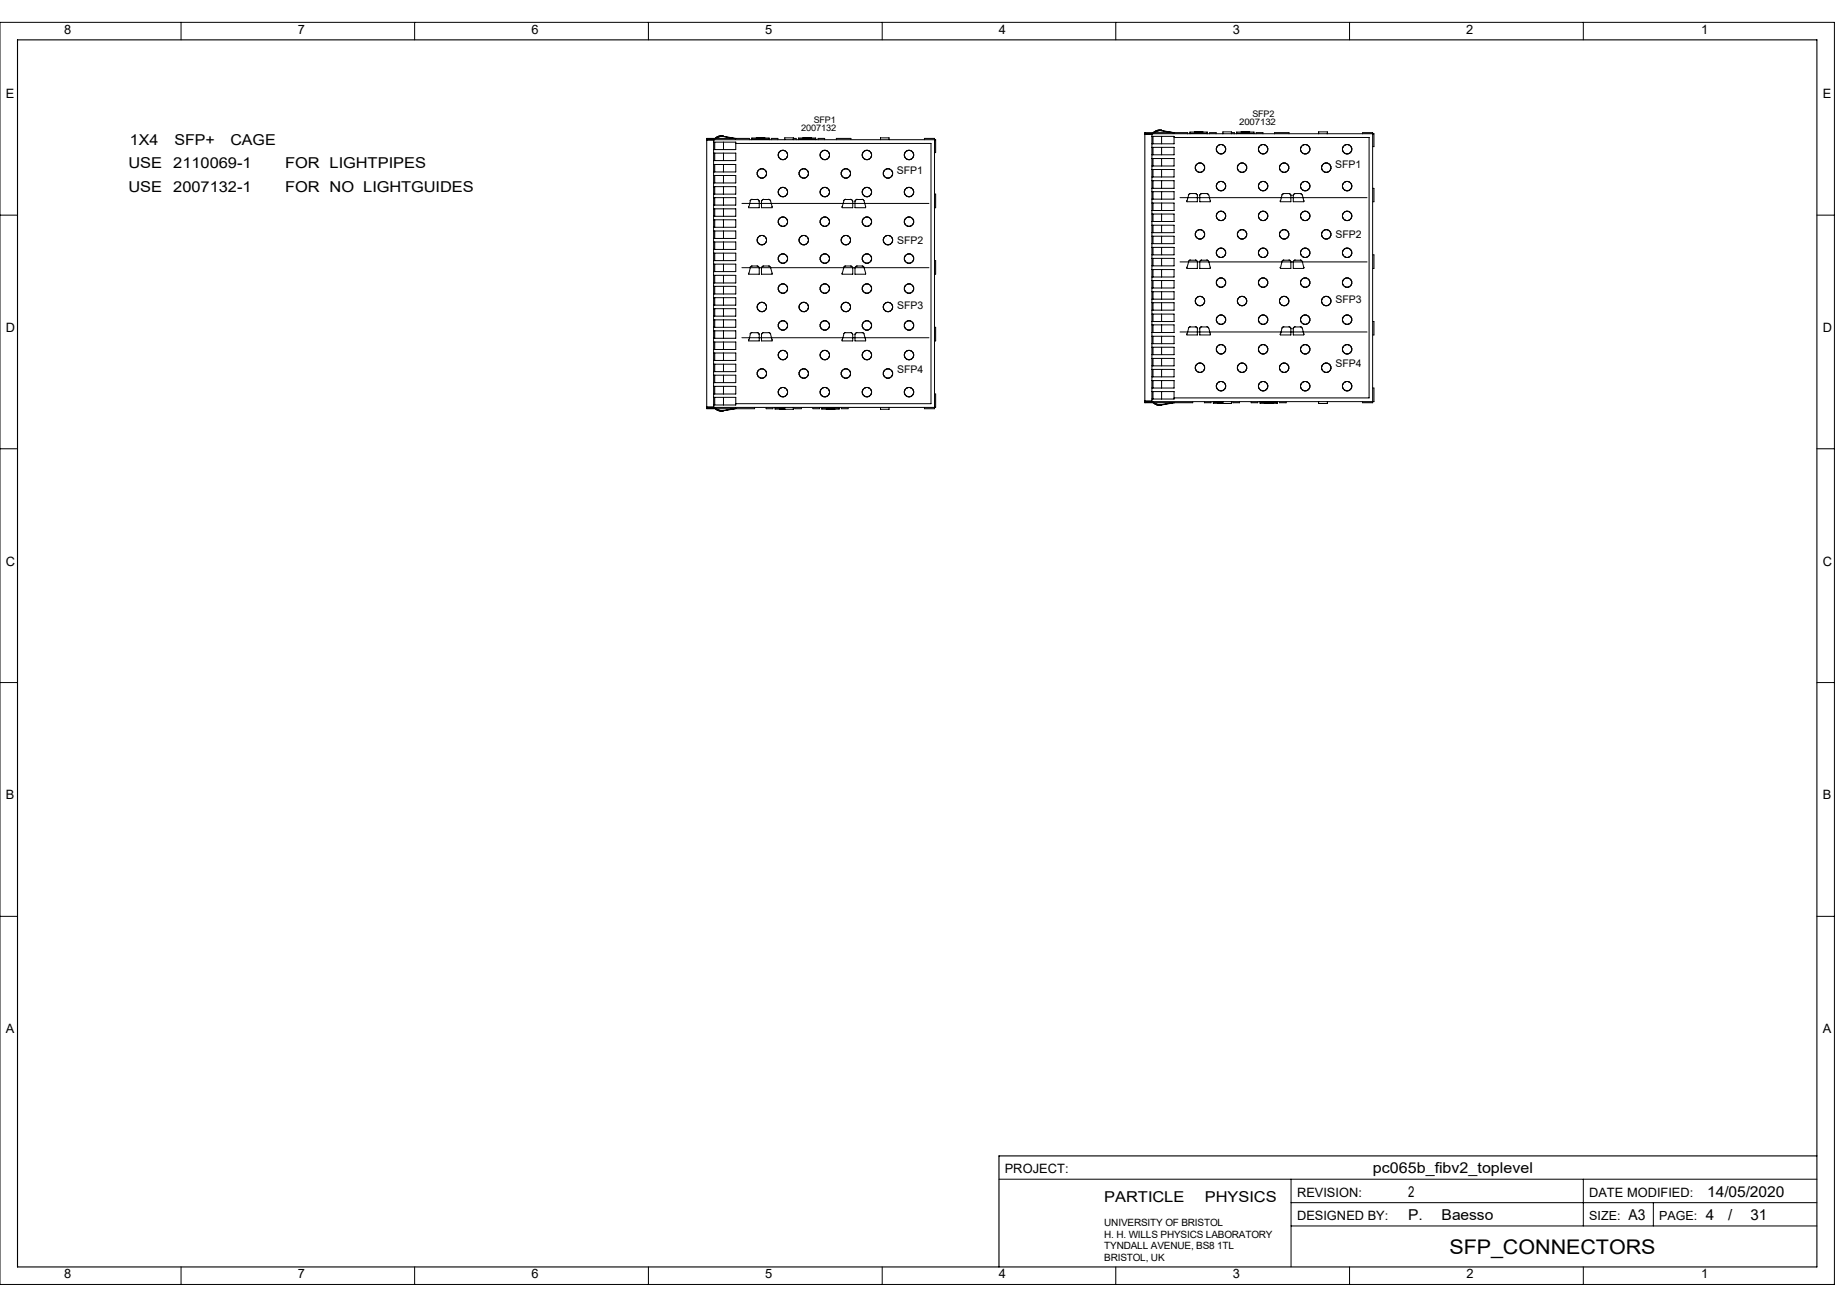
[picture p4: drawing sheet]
<svg xmlns="http://www.w3.org/2000/svg" width="420mm" height="297mm" viewBox="0 0 420 297" stroke-linecap="round" stroke-linejoin="round" font-family="sans-serif">
<defs><g id="words">
<text font-size="4.6" x="329.4" y="284.9">SFP_CONNECTORS</text>
<g font-size="3.4">
<text x="29.5" y="32.9">1X4</text>
<text x="39.7" y="32.9">SFP+</text>
<text x="52.4" y="32.9">CAGE</text>
<text x="29.2" y="38.2">USE</text>
<text x="39.4" y="38.2">2110069-1</text>
<text x="64.8" y="38.2">FOR LIGHTPIPES</text>
<text x="29.2" y="43.5">USE</text>
<text x="39.4" y="43.5">2007132-1</text>
<text x="64.8" y="43.5">FOR NO LIGHTGUIDES</text>
<text x="312" y="266.6">pc065b_fibv2_toplevel</text>
<text x="251" y="273.3">PARTICLE</text>
<text x="273.8" y="273.3">PHYSICS</text>
<text x="320" y="271.9">2</text>
<text x="388" y="271.9">14/05/2020</text>
<text x="320" y="277.2">P.</text>
<text x="327.6" y="277.2">Baesso</text>
<text x="370.1" y="277.2">A3</text>
<text x="387.7" y="277.2">4</text>
<text x="392.8" y="277.2">/</text>
<text x="397.8" y="277.2">31</text>
</g>
<g font-size="2.9">
<text x="14.6" y="7.7">8</text>
<text x="67.7" y="7.7">7</text>
<text x="120.8" y="7.7">6</text>
<text x="173.9" y="7.7">5</text>
<text x="227" y="7.7">4</text>
<text x="280.2" y="7.7">3</text>
<text x="333.2" y="7.7">2</text>
<text x="386.6" y="7.7">1</text>
<text x="1.3" y="22.3">E</text>
<text x="414.3" y="22.3">E</text>
<text x="1.3" y="75.4">D</text>
<text x="414.3" y="75.4">D</text>
<text x="1.3" y="128.6">C</text>
<text x="414.3" y="128.6">C</text>
<text x="1.3" y="181.7">B</text>
<text x="414.3" y="181.7">B</text>
<text x="1.3" y="234.8">A</text>
<text x="414.3" y="234.8">A</text>
<text x="228.3" y="266.7">PROJECT:</text>
<text x="294.8" y="271.9">REVISION:</text>
<text x="361.1" y="271.9">DATE MODIFIED:</text>
<text x="294.8" y="277.3">DESIGNED BY:</text>
<text x="14.6" y="290.5">8</text>
<text x="67.7" y="290.5">7</text>
<text x="120.8" y="290.5">6</text>
<text x="173.9" y="290.5">5</text>
<text x="227" y="290.5">4</text>
<text x="280.2" y="290.5">3</text>
<text x="333.3" y="290.5">2</text>
<text x="386.6" y="290.5">1</text>
</g>
<g font-size="2.8">
<text x="361.1" y="277.3">SIZE:</text>
<text x="377.1" y="277.3">PAGE:</text>
</g>
<g font-size="2.4">
<text x="203.8" y="39.6">SFP1</text>
<text x="303.4" y="38.3">SFP1</text>
<text x="203.9" y="55.5">SFP2</text>
<text x="303.5" y="54.2">SFP2</text>
<text x="203.9" y="70.1">SFP3</text>
<text x="303.5" y="68.8">SFP3</text>
<text x="303.5" y="83.4">SFP4</text>
<text x="203.9" y="84.8">SFP4</text>
</g>
<g font-size="2.3">
<text x="251" y="278.6">UNIVERSITY OF BRISTOL</text>
<text x="251" y="281.2">H. H. WILLS PHYSICS LABORATORY</text>
<text x="251" y="283.9">TYNDALL AVENUE, BS8 1TL</text>
<text x="251" y="286.5">BRISTOL, UK</text>
</g>
<g font-size="2">
<text x="182.1" y="29.7">2007132</text>
<text x="185" y="27.9">SFP1</text>
<text x="281.6" y="28.4">2007132</text>
<text x="284.6" y="26.5">SFP2</text>
</g>
</g></defs>
<path d="M4 9.1h408.9v278.8h-408.9zM412.9 262.7h-185.9v25.2" fill="none" stroke="#000" stroke-width=".25"/>
<g fill="none" stroke="#000" stroke-width=".23">
<path d="M0 5.1h416.9v286.8h-416.9zM41.1 5.1v4M94.2 5.1v4M147.4 5.1v4M200.5 5.1v4M253.6 5.1v4M306.7 5.1v4M359.8 5.1v4M160.6 31.9h1.6M162.2 31.7h50.4v3h-.2M162.2 32.3h5v1.7h-5M162.2 34.8h5v1.7h-5"/>
<path d="M162.2 37.4h5v1.7h-5M162.2 39.9h5v1.7h-5M162.2 31.7v61M162.3 31.6l-1.7 .1M162.4 31.6l-.1 .1M162.4 31.7l-.2 .1M162.4 32.3v1.7M162.4 34.8v1.7M162.4 37.4v1.7M162.4 39.9v1.7M162.6 31.5h-2v61.4h2M162.6 31.5h4.4"/>
<path d="M162.8 31.2h.1M163 31.3l-.4 .3M163 31.1l-.5 .4M163.2 31l-.3 .2M163.2 31h.1M163.3 31.1l-.1 .1M163.4 30.9l-.1 .1M164.4 31h-.9l-.6 .3M164.4 30.9l-1.2 .1M164.4 31l2.8 .5M164.4 32.3v1.7M164.4 34.8v1.7"/>
<path d="M164.4 37.4v1.7M164.4 39.9v1.7M167.2 31.5h3.1v.2M167.2 32.6h44.4v59.1h-44.4M170.9 31.6h3.9M170.9 31.7v-.3h3.9v.3M171.9 31.4h1.9M172.1 39.5l.3 .6M172.1 39.8h.1M172.2 39l-.1 .1M172.2 38.9h.1M172.2 39.9h.1"/>
<path d="M172.4 38.7l-.3 .7M172.6 38.5l.3-.1 .7 .1M172.7 38.4l-.3 .3M173.5 38.4l.2 .1M173.7 38.5l.2 .2M173.7 38.5h.1M173.9 38.7l.2 .2M174 38.8v.1M174 40h.1M174.1 38.9h.1M174.1 38.9l.1 .5M174.1 39l.1 .1"/>
<path d="M174.2 39.8l-.3 .3M174.2 39.5l-.1 .3M175.3 31.7v-.2h1.5v.2M176.9 35.3l.1 .3M176.9 35.6l.3 .3M177 34.8l-.1 .4M177 34.6v.1M177 35.8h.1M177.2 34.5l-.3 .4M177.2 36l.2 .2M177.3 36.1l.2 .1M177.4 34.3l-.2 .2"/>
<path d="M177.5 34.3h-.2M177.5 34.3l.6-.1 .4 .1M177.5 36.2h.1M177.5 34.2h.1M178.3 36.2h.1M178.4 31.7v-.4h1.9v.4M178.4 34.3l.2 .2M178.5 36.1l-.1 .1M178.6 36l-.5 .3-.6-.1M178.7 34.5l.3 .7M178.8 35.8h.1M178.8 35.8l-.1 .1"/>
<path d="M178.9 34.7v.1M178.9 34.8v.1M178.9 35.6l-.1 .2M179 35.3l-.1 .3M180.3 31.5h.6v.2M181.5 31.6h3.9M181.5 31.7v-.3h3.9v.3M181.6 39.5l.2 .5M181.7 39h.1M181.7 39.8h.1M181.7 38.9l-.1 .5M181.7 39.9l.2 .2"/>
<path d="M181.8 38.8l-.1 .1M181.9 38.7l-.2 .2M182.1 38.5h.1M182.2 38.5l.3-.1 .6 .1M182.3 38.4l-.4 .3M182.5 31.4h1.9M183 38.4l.4 .3M183.2 38.5h.1M183.4 38.7l.2 .2M183.6 38.8v.1M183.6 39.9l-.2 .2M183.6 38.9l.1 .5"/>
<path d="M183.6 39h.1M183.7 39.5l-.1 .5M185.9 31.7v-.2h1.5v.2M186.4 35.3l.1 .3M186.4 35.4v.1M186.4 35h.1M186.5 35.6h.1M186.5 35.6l.1 .2M186.5 34.7v.1M186.5 35.7h.1M186.6 35.8h.1M186.6 35.8l.1 .1"/>
<path d="M186.7 34.5l-.3 .7M186.7 36l.3 .2M186.9 36.1l.3 .2 .8-.2M186.9 34.3l.3-.1 .8 .1M187 34.3l-.3 .2M187.8 34.2h.1M188 34.3l.2 .2M188.2 36l-.2 .2M188.2 34.5l.2 .3M188.3 34.6v.1M188.3 35.8h.1M188.4 34.8l.1 .4"/>
<path d="M188.4 35.6l-.2 .3M188.4 35.6v.1M188.5 35.3l-.1 .3M190.1 31.7v-.2h3.3v.2M191.2 39.5l.1 .3M191.2 39.8l.3 .3M191.3 39l-.1 .4M191.3 38.9l-.1 .2M191.3 38.9h.1M191.3 38.8v.1M191.5 38.7l-.2 .2M191.6 38.5h.1"/>
<path d="M191.8 38.5l.2-.1 .7 .1M191.9 38.4l-.4 .3M192.6 38.4l.1 .1M192.7 38.5l.3 .2M192.8 38.5h.1M193 38.7l.2 .2M193.1 38.8v.1M193.2 38.9l.1 .2M193.2 38.9h.1M193.2 39.9h.1M193.2 39l.1 .4M193.3 39.8h-.1"/>
<path d="M193.3 39.5l-.3 .6M196 35.3v.3M196 35.6h.1M196 34.8v.1M196 35.6l.1 .2M196.1 34.7v.1M196.1 35.7h.1M196.1 35.8h.1M196.1 35.8l.2 .1M196.3 34.5l-.3 .7M196.3 36l.3 .2M196.5 36.1l.3 .2 .8-.2"/>
<path d="M196.5 34.3l.3-.1 .8 .1M196.6 34.3l-.3 .2M197.4 36.2h.1M197.5 34.3l.2 .2M197.7 36l-.2 .2M197.8 34.5l.3 .7M197.9 34.6v.1M197.9 35.8h.1M198 35.6h.1M198 35h.1M198.1 35.3l-.3 .6M198.1 35.4l-.1 .1"/>
<path d="M200.1 31.7v-.4h2v.4M200.7 39.5l.2 .4M200.8 39.8l.2 .3M200.9 38.9l-.2 .5M201 38.7l-.2 .3M201.3 38.5l.3-.1 .7 .1M201.4 38.4l-.3 .3M202.2 38.4l.3 .3M202.4 38.5h.1M202.6 38.7l.1 .2M202.7 38.8v.1M202.7 38.9h.1"/>
<path d="M202.7 39.9h.1M202.7 38.9l.2 .5M202.8 39h.1M202.8 39.2h.1M202.9 39.5l-.3 .6M202.9 39.6l-.1 .1M205.5 35.3l.1 .3M205.6 35.6h.1M205.6 35.6l.1 .2M205.7 35.7v.1M205.7 34.7l-.2 .5M205.7 35.8l.3 .3"/>
<path d="M206 36.1l.1 .1M206 34.3l-.3 .5M206 36.1l.2 .1M206.1 34.3h-.1M206.2 36.2h.1M206.2 34.2h.1M206.2 34.2l-.2 .1M206.2 34.2h.8M207 36.2h.1M207 34.2h.1M207 34.2l.1 .1M207.1 34.3h.1"/>
<path d="M207.2 36.1l-.4 .2-.6-.1M207.2 34.3l.3 .5M207.5 34.7l.1 .5M207.5 35.7l-.4 .5M207.6 35.6h.1M207.6 35.3l-.1 .5M210.1 31.7v-.2h2.3v61.4h-2.3v-.3M260.2 30.4h1.6v60.9h-1.6M260.2 30.6h1.6M261.8 38.5h5v1.7h-5M261.8 31h5v1.7h-5M261.8 30.4h50.5v2.9h-.3"/>
<path d="M261.8 33.5h5v1.7h-5M261.8 36h5v1.7h-5M262 30.3h-.2M262 30.2l-.1 .1M262 30.4h-.2M262 31v1.7M262 33.5v1.7M262 36v1.7M262 38.5v1.7M262.1 30.1h-1.9v61.4h1.9M262.3 30.1h4.3M262.3 30h.1"/>
<path d="M262.6 30l-.4 .3M262.6 29.8l-.5 .4M262.8 29.7h.1M262.9 29.8l-.4 .2M263 29.6l-.1 .1M263.9 29.7l-1.1 .1M263.9 29.7h.1M264 31v1.7M264 33.5v1.7M264 36v1.7M264 38.5v1.7M264 29.7l2.8 .5"/>
<path d="M264 29.6l-.6-.1-.8 .3M266.8 30.1h3.1v.3M266.8 30.1v.1M266.8 31.2h44.3v59.2h-44.3M270.4 30.3h4M270.4 30.4v-.4h4v.4M271.4 30h.1M271.7 38.1l.1 .5M271.7 38.5l.2 .3M271.8 37.6l-.1 .5M271.9 37.4l-.2 .3M272 38.9l.5 .3 .6-.1"/>
<path d="M272.2 39h.1M272.2 37.2h.1M272.3 39.1h.1M272.4 37.1h-.1M273 37.1h.1M273.1 37.1l-.6-.1-.5 .3M273.1 37.1l.2 .1M273.2 37.2h.1M273.3 39h.1M273.3 37.2h.1M273.3 37.2l.1 .1M273.4 30h.1"/>
<path d="M273.4 38.9l-.4 .2M273.5 37.4l.3 .7M273.6 38.7h.1M273.6 37.6h.1M273.7 38.5h.1M273.7 37.8l.1 .1M273.8 38.1l-.3 .7M273.8 38.3l-.1 .1M274.9 30.4v-.3h1.5v.3M276.4 34l.2 .5M276.5 33.5h.1M276.5 34.3h.1"/>
<path d="M276.6 34.4l.1 .2M276.6 33.3l-.2 .6M276.7 33.2l-.1 .2M276.8 34.7l.4 .2h.7M276.9 34.8h.1M276.9 33h.1M277.1 34.9h.1M277.1 32.9l-.3 .2M277.2 34.9l.1 .1M277.7 34.9v.1M277.9 34.9h.1M277.9 32.9l.1 .1"/>
<path d="M277.9 32.9h-.6l-.3 .1M277.9 30.4v-.4h2v.4M278 34.8h.1M278 33h.1M278 34.8l-.1 .1M278.1 33l.1 .1M278.2 34.7l-.1 .1M278.3 33.2l.3 .7M278.4 34.5l-.1 .1M278.4 33.4h.1M278.4 34.4v.1M278.5 33.5h.1"/>
<path d="M278.5 34.3h.1M278.5 34.3l-.1 .2M278.6 34l-.1 .3M279.9 30.1h.6v.3M281.1 30.3h3.9M281.1 30.4v-.4h3.9v.4M281.2 38.1l.3 .7M281.2 38.3l.1 .1M281.3 37.8l-.1 .1M281.3 38.5h.1M281.3 37.6h.1M281.4 38.7h.1"/>
<path d="M281.5 37.4l-.3 .7M281.6 38.9l.3 .2M281.6 37.3l.5-.3h.4l.5 .3M281.7 39h.1M281.8 37.2h.1M281.9 39.1h.8M281.9 37.1h.1M282.1 30h.1M282.6 37.1h.1M282.7 37.2h.1M282.8 39h.1M283 38.9l-.4 .2"/>
<path d="M283 37.4l.3 .3M283.2 38.7h.1M283.2 37.6l.1 .5M283.3 38.5l-.3 .3M283.3 38.1l-.1 .5M284 30h.1M285.5 30.4v-.3h1.5v.3M286 34l.1 .3M286 34.2l.3 .4M286.1 33.5l-.1 .4M286.2 33.3v.1M286.2 34.5h.1"/>
<path d="M286.3 33.2l-.3 .4M286.3 34.7l.4 .2h.7l.4-.2M286.5 34.8h.1M286.5 33h.1M286.6 33l.3-.1 .6 .1M286.6 34.9h.1M286.7 32.9l-.4 .2M286.8 34.9l.1 .1M287.3 34.9v.1M287.4 32.9l.2 .1M287.5 34.8h.1M287.6 33l.2 .1"/>
<path d="M287.6 33h.1M287.8 33.2l.3 .4M288 33.3v.1M288 34.5h.1M288 34.5l-.2 .1M288 34.4h.1M288 33.5l.1 .4M288 34.3v.2M288.1 34.2l-.1 .1M288.1 34l-.1 .3M289.6 30.4v-.3h3.3v.3M290.8 38.1l.1 .4"/>
<path d="M290.8 38.4l.3 .4M290.9 37.7l-.1 .4M290.9 37.6l-.1 .2M290.9 37.6h.1M291 38.7h.1M291.1 37.4l-.2 .2M291.1 38.9l.2 .1M291.3 39h.1M291.3 37.2l-.2 .1M291.3 37.2h.1M291.4 39l.1 .1M291.4 39.1h.9"/>
<path d="M291.4 37.1l.7-.1 .5 .3M291.5 37.1l-.1 .1M292.2 37.1h.1M292.3 37.2h.1M292.4 39h.1M292.6 38.9l-.4 .2M292.6 37.4l.3 .7M292.7 38.7h.1M292.8 37.6h.1M292.8 38.5h.1M292.9 37.8v.1M292.9 38.1l-.3 .7"/>
<path d="M292.9 38.3v.1M295.6 34l.1 .4M295.7 34.3v.2M295.7 33.4l-.1 .5M295.7 33.3v.1M295.7 34.5h.1M295.7 34.5l.2 .1M295.9 33.2l-.2 .3M295.9 34.7l.4 .2h.7M296 33h.1M296.2 33l.2-.1 .7 .1M296.2 34.9h.1"/>
<path d="M296.2 32.9l-.3 .2M296.4 34.9v.1M296.9 34.9l-.1 .1M297 34.9h.1M297 32.9l.3 .2M297.1 34.8h.1M297.2 34.8h.1M297.2 33h.1M297.2 34.8l-.1 .1M297.3 34.7l-.1 .1M297.4 33.2l.3 .7M297.5 33.3v.1"/>
<path d="M297.5 34.5h.1M297.5 34.5l-.1 .1M297.6 34.4h.1M297.6 33.5h.1M297.6 34.3h.1M297.6 34.3l-.1 .2M297.6 33.7h.1M297.7 34l-.1 .3M297.7 34.1l-.1 .1M299.7 30.4v-.4h2v.4M300.4 38.1l.1 .6M300.4 37.7h.1"/>
<path d="M300.4 38.5h.1M300.5 37.6l-.1 .5M300.5 38.6l.2 .2M300.5 37.5v.1M300.7 37.4l-.2 .2M300.7 38.9l.4 .2M300.8 39h.1M300.8 37.2h.1M301 39.1h.8M301 37.1h.8M301.1 37.1l-.4 .2M301.8 37.1h.1"/>
<path d="M301.8 37.1l.2 .1M301.9 37.2h.1M302 39h.1M302 37.2h.1M302 37.2l.1 .1M302.1 38.9l-.3 .2M302.2 37.4l.1 .2M302.3 37.5l.2 .6M302.3 38.6l-.1 .2M302.4 38.5h.1M302.5 38.1l-.2 .6M305.1 34l.1 .3"/>
<path d="M305.1 34.2l.3 .4M305.2 33.5l-.1 .4M305.3 34.5h.1M305.4 33.2l-.3 .4M305.4 34.7l.2 .1M305.6 34.8h.1M305.6 33l-.2 .1M305.7 34.8h.9M305.7 33l.2-.1 .8 .1M305.7 34.9h.1M305.8 32.9l-.2 .1M305.9 34.9v.1"/>
<path d="M306.4 34.9v.1M306.5 34.9h.1M306.6 32.9l.3 .2M306.6 34.8h.1M306.7 34.8h.1M306.9 34.7l-.2 .1M306.9 33.2l.3 .7M307 34.5h.1M307.1 33.4h.1M307.1 33.5l.1 .1M307.2 34.2l-.3 .4M307.2 34l-.1 .3"/>
<path d="M309.7 30.4v-.3h2.3v61.4h-2.3v-.2M0 48.9h4M162.2 42.4h5v1.7h-5M162.2 57.5h5v1.7h-5M162.2 44.9h5v1.7h-5M162.2 47.5h5v1.6h-5M162.2 50h5v1.6h-5M162.2 52.5h5v1.7h-5M162.2 55h5v1.7h-5M162.4 42.4v1.7M162.4 44.9v1.7M162.4 47.5v1.6"/>
<path d="M162.4 50v1.6M162.4 52.5v1.7M162.4 55v1.7M162.4 57.5v1.7M164.4 42.4v1.7M164.4 44.9v1.7M164.4 47.5v1.6M164.4 50v1.6M164.4 52.5v1.7M164.4 55v1.7M164.4 57.5v1.7M168.6 46.2h42.5"/>
<path d="M170.2 46.9h-.1M170.5 45.7l-.3 1.2M170.6 45.5l-.1 .1M170.9 45.3l-.3 .1M171 45.3h1M172 45.3l.4 .2M172.1 54.6l.3 .7M172.1 54.9h.1M172.2 54.1l-.1 .4M172.2 55v.1M172.3 54h.1M172.4 53.8l-.3 .4"/>
<path d="M172.4 55.3l.5 .3h.5l.5-.3M172.4 40.2l.4 .2 .8-.1M172.4 45.5l.2 1.7h-2.5v-.3M172.6 53.7h.1M172.6 55.5h.1M172.6 40.3h.1M172.7 53.6h.9M172.8 55.5v.1M172.8 53.6l-.4 .2M172.9 40.4v.1M173.2 45.5l-.1 .2v1.5h2.4v-.3M173.4 40.4v.1"/>
<path d="M173.5 53.6h.1M173.5 55.5v.1M173.5 40.4h.1M173.6 45.3l-.3 .1M173.6 55.5h.1M173.6 53.6h.1M173.6 40.3h.1M173.6 45.3h1M173.7 53.6l.2 .2M173.7 53.7h.1M173.7 40.3h.1M173.9 40.2l-.2 .1"/>
<path d="M173.9 53.8l.3 .4M174 54h.1M174.1 55v.1M174.1 54.1l.1 .4M174.2 54.9h-.1M174.2 54.6l-.3 .7M174.7 45.3l.3 .2M175 45.5l.1 .1M175.1 45.7l.4 1.2M175.4 46.9h.1M176.9 50.4l.3 .7M176.9 43.7l.1 .4"/>
<path d="M176.9 58.8l.1 .4M176.9 44l.3 .4M176.9 59.1l.3 .4M176.9 50.7l.1 .1M177 58.3l-.1 .4M177 43.2l-.1 .4M177 50h-.1M177 43.3h-.1M177 43.1v.1M177 49.9h.1M177 50.8v.1M177 58.2l-.1 .2"/>
<path d="M177 43.1h.1M177 44.2h.1M177 58.2h.1M177 59.3v.1M177.2 58l-.2 .2M177.2 49.7l-.3 .6M177.2 42.9l-.2 .2M177.2 51.1l.4 .3h.7l.3-.3M177.2 59.5l.2 .2M177.2 44.4l.2 .2M177.3 59.6h.1M177.3 44.5h.1"/>
<path d="M177.4 51.3h.1M177.4 49.4l.3-.1 .7 .1M177.4 42.7l-.2 .2M177.4 42.7h.1M177.4 59.7h.1M177.4 57.8l-.2 .2M177.4 57.8h.1M177.4 44.6h.1M177.5 42.7l.8-.1 .3 .3M177.5 59.7l.2 .1 .7-.1M177.5 57.8l.8-.1 .3 .3M177.5 44.6l.2 .1 .7-.1"/>
<path d="M177.5 49.4l-.3 .2M177.5 42.7h.1M177.5 57.8h.1M177.7 51.4h.1M177.7 57.7h.1M177.7 42.6h.1M178.1 42.6h.1M178.1 57.7h.1M178.2 51.4h-.1M178.3 57.8h.1M178.4 49.4l.2 .2M178.4 42.7h.1"/>
<path d="M178.5 51.3h.1M178.5 59.6h.1M178.5 57.9h.1M178.5 44.5h.1M178.6 59.5l-.3 .2M178.6 44.4l-.3 .2M178.7 42.9l.1 .2M178.7 58l.2 .4M178.7 49.7l.3 .6M178.8 43.1l.1 .1M178.8 43.1h.1M178.8 44.2h.1"/>
<path d="M178.8 50.9v.1M178.8 58.2h.1M178.8 59.3v.1M178.9 43.1v.1M178.9 49.9h.1M178.9 43.2l.1 .4M178.9 43.3h.1M178.9 58.3l.1 .4M178.9 50h.1M178.9 50.7l-.2 .4M178.9 44l-.2 .4M178.9 59.1l-.2 .4"/>
<path d="M179 43.7l-.1 .4M179 50.4l-.1 .4M179 58.8l-.1 .4M181.6 54.6l.1 .4M181.7 54.9v.1M181.7 55l.1 .2M181.7 55.1l.2 .2M181.8 54l-.2 .5M181.9 53.8l-.2 .3M181.9 55.3l.4 .3M181.9 40.2l.4 .2h.7M182.1 55.5h.1"/>
<path d="M182.1 53.7h.1M182.1 40.3h.1M182.1 53.7l-.2 .1M182.2 53.6h.1M182.2 55.5h.9M182.2 53.6h.9M182.2 40.4h.1M182.2 53.6l-.1 .1M182.3 53.6h.1M182.4 40.4l.1 .1M182.9 40.4v.1M183 53.6h.1"/>
<path d="M183 40.4h.1M183.1 53.6l.1 .1M183.1 53.6h.1M183.1 40.3h.1M183.2 55.5h.1M183.2 53.7h.1M183.2 40.3h.1M183.2 40.3l-.1 .1M183.3 53.7l.1 .1M183.4 55.3l-.4 .3M183.4 40.2l-.1 .1M183.4 53.8l.2 .3"/>
<path d="M183.6 54l.1 .5M183.6 55v.2M183.6 55.1l-.2 .2M183.6 54.9v.1M183.7 54.6l-.1 .4M186.4 50.4l.3 .7M186.4 50.6h.1M186.4 43.7l.3 .7M186.4 58.8l.3 .7M186.4 59h.1M186.4 43.9h.1M186.4 50.1v.1"/>
<path d="M186.4 43.4h.1M186.4 58.5h.1M186.5 43.2v.1M186.5 50h.1M186.5 58.3v.1M186.5 43.3l-.1 .3M186.5 58.4l-.1 .3M186.5 43.1v.1M186.5 44.1v.1M186.5 49.9h.1M186.5 50.8v.1M186.5 58.3h.1"/>
<path d="M186.5 49.9l-.1 .4M186.6 43.1h.1M186.6 49.8h.1M186.6 58.2h.1M186.6 59.3v.1M186.6 43.1l-.1 .1M186.6 58.2l-.1 .1M186.7 49.7l-.2 .2M186.7 42.9l-.1 .2M186.7 58l-.1 .2M186.7 51.1l.4 .3h.7l.4-.3M186.7 42.9l.4-.3h.7l.4 .3"/>
<path d="M186.7 59.5l.4 .2M186.7 44.4l.3 .2M186.7 58l.4-.3h.7l.4 .3M186.9 49.5h.1M186.9 59.6h.1M186.9 51.3h.1M186.9 42.7h.1M186.9 44.6l.3 .1 .8-.1M186.9 57.8h.1M187 49.4l.2-.1 .7 .1M187 59.7l.2 .1 .8-.1M187.1 49.4l-.4 .2"/>
<path d="M187.2 51.4h.1M187.2 42.6h.1M187.2 57.7h.1M187.7 42.6h.1M187.7 57.7h.1M187.7 51.4h.1M187.8 49.4l.4 .2M187.8 42.7h.1M187.9 51.3h.1M187.9 57.8h.1M188 49.5h.1M188 42.8h.1"/>
<path d="M188.2 59.5l-.3 .2M188.2 44.4l-.3 .2M188.2 42.9l.2 .4M188.2 49.7l.2 .2M188.2 58l.1 .2M188.3 43.1h.1M188.3 49.8h.1M188.3 58.2h.1M188.3 58.2l.1 .1M188.4 49.9v.1M188.4 58.3v.1M188.4 43.2l.1 .4"/>
<path d="M188.4 49.9l.1 .4M188.4 50.8l-.2 .3M188.4 44.1l-.2 .3M188.4 59.2l-.2 .3M188.4 58.4l.1 .3M188.5 50.4l-.1 .5M188.5 43.7l-.1 .5M188.5 58.8l-.1 .5M191.2 54.6l.1 .4M191.2 54.9l.1 .1M191.3 54.1l-.1 .4M191.3 55v.1"/>
<path d="M191.3 55.1l.2 .2M191.3 55.1v.1M191.4 46.9h.1M191.5 53.8l-.3 .4M191.5 55.3l.4 .3M191.5 40.2l.4 .2h.7l.4-.2M191.6 55.5h.1M191.8 45.7l-.4 1.2M191.8 55.5h.9M191.8 53.6h.9M191.8 40.4h.1M191.9 45.5l-.2 .1"/>
<path d="M191.9 53.6l-.4 .2M192 40.4v.1M192.2 45.3l-.3 .1M192.2 45.3h1.1M192.5 40.4l-.1 .1M192.6 53.6h.1M192.7 55.5h.1M192.7 53.6h.1M192.7 40.3h.1M192.7 55.5l-.1 .1M192.7 53.6l.3 .2M192.8 55.5h.1"/>
<path d="M192.8 53.7h.1M193 55.3l-.3 .2M193 53.8l.3 .4M193.1 54h.1M193.1 55.1v.1M193.2 55v.1M193.2 55.1l-.2 .2M193.2 54.1l.1 .4M193.3 54.9l-.1 .1M193.3 45.3l.3 .2M193.3 54.6l-.1 .4M193.7 45.5l.1 1.7h-2.4v-.3"/>
<path d="M194.5 45.5l-.2 .2v1.5h2.4v-.3M194.8 45.3l-.3 .1M194.9 45.3h1M195.9 45.3l.4 .2M196 50.4l.3 .7M196 58.8v.4M196 43.7l.3 .7M196 50.7v.1M196 59.1l.3 .4M196 44h.1M196 43.3h.1M196 43.2v.4"/>
<path d="M196 50v.3M196 58.3v.4M196 58.4h.1M196.1 43.1v.1M196.1 44.1v.1M196.1 49.9h.1M196.1 50.8v.1M196.1 58.3h.1M196.1 49.9l-.1 .1M196.1 43.1l-.1 .1M196.1 43.1h.1M196.1 49.8h.1"/>
<path d="M196.1 58.2h.1M196.1 59.3v.1M196.1 58.2l-.1 .1M196.3 42.9l-.2 .2M196.3 49.7l-.2 .2M196.3 58l-.2 .2M196.3 42.9l.4-.3h.7l.3 .3M196.3 51.1l.4 .3h.7l.3-.3M196.3 45.5l.1 .1M196.3 59.5l.2 .2M196.3 58l.4-.3h.7l.3 .3M196.3 44.4l.3 .2"/>
<path d="M196.4 45.7l.3 1.2M196.4 49.5h.1M196.4 59.6h.1M196.5 51.3h.1M196.5 42.7h.1M196.5 59.7h.1M196.5 57.8h.1M196.5 44.6l.3 .1 .7-.1M196.5 49.4l-.2 .2M196.6 49.4l.2-.1 .7 .1M196.6 49.4h-.1M196.7 46.9h.1"/>
<path d="M196.8 51.4h.1M196.8 42.6h.1M196.8 57.7h.1M197.2 57.7h.1M197.2 42.6h.1M197.3 51.4h-.1M197.4 49.4l.3 .2M197.5 51.3h.1M197.5 59.7h-.1M197.5 57.8h.1M197.6 49.5h.1M197.6 42.8h.1"/>
<path d="M197.6 59.6h.1M197.7 59.5l-.5 .3-.6-.1M197.7 44.4l-.3 .2M197.8 42.9l.2 .3M197.8 49.7l.2 .2M197.8 58l.1 .2M197.9 43.1h.1M197.9 49.8h.1M197.9 58.2h.1M197.9 59.3v.1M197.9 58.2l.1 .1M198 44.1v.1"/>
<path d="M198 49.9h.1M198 50.8v.1M198 58.3h.1M198 49.9l.1 .4M198 43.2v.1M198 50h.1M198 58.3v.1M198 43.3l.1 .3M198 58.4l.1 .3M198 58.5h.1M198 50.1l.1 .1M198 43.4h.1"/>
<path d="M198.1 58.8l-.3 .7M198.1 59h-.1M198.1 43.7l-.3 .7M198.1 50.4l-.3 .7M198.1 43.9h-.1M198.1 50.6h-.1M200.7 54.6l.2 .4M200.8 54.9l.1 .2M200.9 54.1l-.2 .4M200.9 55.1l.1 .2M200.9 54h.1M200.9 55.1v.1"/>
<path d="M201 53.8l-.2 .4M201.1 55.3l.4 .3M201.1 40.2l.4 .2h.7M201.2 53.7h.1M201.3 40.3h.1M201.4 53.6h.8M201.4 55.5h.8M201.5 53.6l-.4 .2M201.5 40.4l.1 .1M202.1 40.4l-.1 .1M202.1 53.6l.4 .2M202.2 40.4h.1"/>
<path d="M202.3 40.3h.1M202.4 55.5h.1M202.4 53.7h.1M202.4 40.3h.1M202.4 40.3l-.2 .1M202.5 55.3l-.4 .3M202.5 40.2l-.1 .1M202.6 53.8l.3 .7M202.7 54h.1M202.7 55.1v.1M202.7 55v.1M202.7 55.1l-.1 .2"/>
<path d="M202.8 54.1v.1M202.8 54.9v.1M202.8 54.3l.1 .1M202.9 54.6l-.2 .4M202.9 54.8h-.1M205.5 58.8l.2 .6M205.5 43.7l.2 .5M205.5 50.4l.2 .5M205.6 43.2v.1M205.6 58.3v.1M205.6 59.1v.1M205.6 43.3l-.1 .3"/>
<path d="M205.6 58.4l-.1 .3M205.7 44.1l.1 .3M205.7 50.8l.1 .3M205.7 49.9l-.2 .4M205.7 59.3l.1 .2M205.7 43.1v.1M205.7 49.8v.1M205.7 58.2v.1M205.7 58.2l-.1 .1M205.7 43.1l-.1 .1M205.8 58l-.1 .2M205.8 49.7l-.1 .2"/>
<path d="M205.8 42.9l-.1 .2M205.9 59.5l.3 .2M205.9 51.1l.1 .2M205.9 44.4l.1 .1M206 51.3h.1M206 49.5h.1M206 42.8h.1M206 59.6h.1M206 57.9l-.1 .1M206 57.9h.1M206 44.5h.1M206 42.8l-.1 .1"/>
<path d="M206 51.3l.2 .1M206 44.5l.2 .1M206.1 51.3h.1M206.1 42.7h.1M206.1 57.8h.1M206.1 44.6h.1M206.1 59.7l.3 .1 .7-.1M206.2 51.4h.1M206.2 42.7h.1M206.2 57.8l-.2 .1M206.2 57.8h.1M206.2 49.4h-.1"/>
<path d="M206.2 42.7l-.2 .1M206.2 51.4h.8M206.2 49.4l-.3 .2M206.2 49.4h.8M206.2 42.7h.8M206.2 57.8h.8M206.2 44.6h.8M206.3 51.4h.1M206.4 57.7h-.1M206.4 42.6h-.1M206.8 57.7h.1M206.8 42.6h.1"/>
<path d="M206.8 51.4h.1M207 51.4h.1M207 49.4l.3 .2M207 42.7h.1M207 57.8h.1M207 57.8l.1 .1M207 49.4h.1M207 42.7l.1 .1M207.1 51.3h.1M207.1 42.7h.1M207.1 57.8h.1M207.1 44.6h-.1"/>
<path d="M207.1 49.5h.1M207.1 42.8h.1M207.1 59.6h.1M207.1 57.9h.1M207.1 51.3l-.1 .1M207.1 44.5h.1M207.2 57.9l.1 .1M207.2 42.8l.1 .1M207.3 59.5l-.3 .2M207.3 51.1l-.1 .2M207.3 44.4l-.3 .2M207.3 58l.2 .2"/>
<path d="M207.3 49.7l.2 .2M207.3 42.9l.2 .2M207.5 43.1v.1M207.5 49.8v.1M207.5 58.2v.1M207.5 58.2l.1 .1M207.5 43.1l.1 .1M207.5 50.8l-.2 .3M207.5 49.9l.1 .4M207.5 59.3l-.2 .2M207.5 44.2l-.2 .2M207.6 43.2v.1"/>
<path d="M207.6 58.3v.1M207.6 59.1v.1M207.6 43.3v.3M207.6 58.4v.3M207.6 43.7l-.1 .5M207.6 58.8l-.1 .6M207.6 50.4l-.1 .5M212.4 44.1h.2v3.1h-.2M212.4 59.2h.2v3.1h-.2M261.8 41.1h5v1.7h-5M261.8 56.2h5v1.7h-5M261.8 53.7h5v1.7h-5"/>
<path d="M261.8 43.6h5v1.7h-5M261.8 46.1h5v1.7h-5M261.8 48.6h5v1.7h-5M261.8 51.2h5v1.7h-5M261.8 58.7h5v1.7h-5M262 41.1v1.7M262 43.6v1.7M262 46.1v1.7M262 48.6v1.7M262 51.2v1.7M262 53.7v1.7M262 56.2v1.7"/>
<path d="M262 58.7v1.7M264 41.1v1.7M264 43.6v1.7M264 46.1v1.7M264 48.6v1.7M264 51.2v1.7M264 53.7v1.7M264 56.2v1.7M264 58.7v1.7M268.2 44.9h42.5M268.2 59.5h42.5M270.1 44.4l-.4 1.4"/>
<path d="M270.1 59.5l-.3 1.2M270.2 44.2l-.1 .1M270.2 59.3l-.1 .1M270.3 44.1l1.4-.1 .3 .2M270.6 59.1l-.3 .1M270.6 59.1h1M271.7 59.1l.3 .2M271.7 53.3l.1 .5M271.7 53.7l.2 .3M271.8 52.8l-.1 .4M271.8 52.7h.1M271.9 52.5l-.2 .4"/>
<path d="M272 54l.3 .2M272 44.2l.2 .3M272 59.3l.2 .3M272.1 52.4h.1M272.1 44.5v1.3h-2.4M272.1 59.6v1.4h-2.4v-.1M272.2 54.2h.9M272.3 52.3h.1M272.5 52.2h.1M272.7 44.5v1.3h2.3M272.7 59.6v1.4h2.3v-.1M272.8 59.3l-.2 .3"/>
<path d="M272.8 44.2l-.2 .3M272.8 44.1l1.5-.1 .3 .2M272.9 52.2h.1M273.1 52.3l-.7-.1-.4 .3M273.1 52.3h.1M273.1 59.1l-.3 .1M273.1 52.3l.2 .1M273.2 59.1h1M273.2 52.3h.1M273.2 54.2h-.1M273.3 54.1h.1M273.3 54.1l-.2 .1"/>
<path d="M273.3 52.4h.1M273.3 52.4l.1 .1M273.4 54l-.1 .1M273.5 52.5l.3 .7M273.6 52.7v.1M273.6 53.7v.1M273.7 53h.1M273.8 53.3l-.3 .7M273.8 53.5h-.1M274.2 59.1l.4 .2M274.6 44.2l.1 .1M274.6 59.3l.1 .1"/>
<path d="M274.7 44.4l.4 1.4M274.7 59.5l.3 1.2M276.4 42.3l.2 .5M276.4 57.5l.2 .5M276.4 49.1l.2 .4M276.5 49.4v.1M276.5 57v.1M276.6 42.8l.1 .2M276.6 49.5v.2M276.6 57.9l.3 .4M276.6 49.6l.1 .2M276.6 56.9l-.2 .5"/>
<path d="M276.6 41.7l-.2 .5M276.6 48.5l-.2 .5M276.7 41.6l-.1 .2M276.7 48.3l-.1 .3M276.8 49.8l.4 .3M276.8 43.1l.1 .1M276.9 50h.1M276.9 48.2h.1M276.9 41.4h.1M276.9 58.3l.1 .1M276.9 56.6l.4-.2 .8 .2M276.9 43.2h.1"/>
<path d="M276.9 48.2l-.1 .1M276.9 41.4l-.1 .1M276.9 58.3l.2 .1M276.9 43.2l.2 .1M277 48.1h.1M277 41.4h.1M277 56.5l-.4 .4M277 43.2l.1 .1M277.1 50h.8M277.1 48.1h.8M277.1 41.3h.1M277.1 58.4h.1"/>
<path d="M277.1 56.5h.1M277.1 48.1l-.2 .1M277.1 41.3l-.2 .1M277.1 41.3h.7l.4 .2M277.1 43.3h.8M277.2 48l-.1 .1M277.3 41.2l-.1 .1M277.7 41.2v.1M277.8 48l.1 .1M277.9 41.3h.1M277.9 58.4h.1M277.9 56.5h.1"/>
<path d="M277.9 48.1l.1 .1M278 48.1h.1M278 56.5l.4 .4M278 43.2l-.1 .1M278 50h.1M278 48.2h.1M278 41.4h.1M278 43.2h.1M278.1 58.3l-.4 .2-.6-.1M278.1 48.2l.1 .1M278.2 49.8l-.4 .3M278.2 43.1l-.1 .1"/>
<path d="M278.3 41.6l.1 .2M278.3 48.3l.1 .3M278.4 41.7l.2 .5M278.4 56.9l.2 .5M278.4 48.5l.2 .5M278.4 49.6l-.1 .2M278.4 42.8l-.1 .2M278.4 49.5v.2M278.4 58l-.4 .4M278.5 49.4v.1M278.5 57v.1M278.5 57.8v.1"/>
<path d="M278.6 49.1l-.2 .4M278.6 57.5l-.2 .5M278.6 42.3l-.2 .5M281.2 53.5h.1M281.2 53.3l.3 .7M281.3 53h-.1M281.3 53.7v.1M281.4 52.7h.1M281.5 52.5l-.3 .7M281.6 54l.3 .2M281.6 52.5l.3-.3h.7l.4 .3M281.7 52.4h.1"/>
<path d="M281.8 54.2l.3 .1 .7-.1M282.1 52.2h-.1M282.5 52.2h.1M282.7 52.3h.1M283 54l-.3 .2M283 52.5l.3 .3M283.2 52.7l.1 .5M283.3 53.7l-.3 .3M283.3 53.3l-.1 .5M286 49.1l.1 .4M286 42.3l.3 .7M286 57.5l.3 .7"/>
<path d="M286 49.4l.1 .1M286 57.8h.1M286 42.6l.1 .1M286.1 57l-.1 .4M286.1 48.7h-.1M286.1 41.9l-.1 .1M286.1 49.6l.2 .2M286.1 41.8h.1M286.1 42.8h.1M286.1 48.6h.1M286.1 49.5v.1M286.1 57.9v.1"/>
<path d="M286.2 49.6v.1M286.2 56.9h.1M286.3 41.6l-.3 .6M286.3 48.3l-.3 .7M286.3 56.7l-.3 .4M286.3 49.8l.4 .3M286.3 48.3l.6-.3h.4l.5 .3M286.3 41.5l.4-.2h.7l.4 .2M286.3 58.2l.3 .2M286.3 43.1l.3 .2M286.5 50h.1M286.5 58.3l.4 .2 .6-.1"/>
<path d="M286.6 48.1h.1M286.6 41.4h.1M286.6 43.2l.3 .1 .7-.1M286.6 56.5l-.3 .2M286.6 50h.9M286.6 56.5h.1M286.7 48v.1M286.9 41.2l-.1 .1M287.3 41.2v.1M287.4 48v.1M287.4 58.4h.1M287.4 56.5h.1"/>
<path d="M287.5 50h.1M287.5 50l-.1 .1M287.5 48.1h.1M287.5 41.4h.1M287.5 56.5l-.6-.1-.4 .2M287.5 56.5l.2 .1M287.6 56.5l.2 .2M287.6 50h.1M287.6 58.3v.1M287.8 49.8l-.2 .2M287.8 58.2l-.3 .2M287.8 43.1l-.3 .2"/>
<path d="M287.8 41.6l.3 .6M287.8 48.3l.3 .7M287.8 56.7l.3 .4M288 49.6v.1M288 56.9h.1M288 49.6l-.2 .2M288 41.8h.1M288 42.8h.1M288 48.6h.1M288 49.5v.1M288 57l.1 .4M288 48.7h.1"/>
<path d="M288 41.9l.1 .1M288.1 49.4l-.1 .1M288.1 57.8l-.3 .4M288.1 42.6l-.1 .1M288.1 49.1l-.1 .4M288.1 42.3l-.3 .7M288.1 57.5l-.1 .4M290.8 53.3l.1 .4M290.8 53.6h.1M290.9 52.9h-.1M290.9 52.7v.1M290.9 53.7v.1"/>
<path d="M290.9 53.8l.2 .2M291 53.8h.1M291.1 52.5l-.3 .7M291.1 52.5l.4-.3h.7l.4 .3M291.1 54l.2 .2M291.3 54.1h.1M291.3 54.2h.2M291.3 52.3h.1M291.3 44.4l-.3 1.4M291.3 59.5l-.3 1.2M291.4 54.2l.2 .1 .8-.1M291.5 44.2l-.2 .1"/>
<path d="M291.5 59.3l-.2 .1M291.5 44.1l1.5-.1 .2 .2M291.6 52.2h.1M291.8 59.1l-.3 .1M291.8 59.1h1.1M292.1 52.2h.1M292.3 52.3h.1M292.6 54l-.3 .2M292.6 52.5l.3 .7M292.8 52.7v.1M292.8 53.7v.1M292.9 53h.1"/>
<path d="M292.9 59.1l.3 .2M292.9 53.3l-.3 .7M292.9 53.5h.1M293.3 44.2l.1 .3M293.3 59.3l.1 .3M293.4 44.5v1.3h-2.4M293.4 59.6v1.4h-2.4v-.1M293.9 44.5v1.3h2.4M293.9 59.6v1.4h2.4v-.1M294 59.3l-.1 .3M294 44.2l-.1 .3M294.1 44.1l1.5-.1 .2 .2"/>
<path d="M294.4 59.1l-.3 .1M294.4 59.1h1M295.5 59.1l.3 .2M295.6 49.1l.1 .4M295.6 57.5l.1 .5M295.6 42.3l.1 .5M295.7 57.9l.2 .3M295.7 42.7l.2 .3M295.7 49.4v.2M295.7 41.8l-.1 .4M295.7 49.6l.2 .2M295.7 48.6v.1"/>
<path d="M295.7 48.6l-.1 .4M295.7 57l-.1 .4M295.7 49.6v.1M295.7 56.9h.1M295.9 41.6l-.2 .3M295.9 59.3l.1 .1M295.9 44.2l.1 .1M295.9 48.3l-.2 .3M295.9 56.7l-.2 .4M295.9 49.8l.4 .3M295.9 58.2l.3 .2M295.9 43.1l.3 .2"/>
<path d="M296 44.4l.3 1.4M296 59.5l.3 1.2M296 50h.1M296.1 58.3l.3 .2 .6-.1M296.1 41.4h.1M296.1 43.2l.9 .1M296.1 56.5l-.2 .2M296.2 50h.9M296.2 48.1h.9M296.2 56.5h.1M296.3 48l-.4 .3M296.4 41.2v.1"/>
<path d="M296.8 41.2l.1 .1M297 48l.3 .3M297 41.3h-.7l-.4 .2M297 41.3h.1M297 58.4h.1M297 56.5l-.6-.1-.4 .2M297 56.5h.1M297.1 56.5l.1 .1M297.1 41.3l.1 .1M297.1 41.4h.1M297.1 43.2v.1M297.2 50h.1"/>
<path d="M297.2 48.2h.1M297.2 41.4h.1M297.2 58.3l-.1 .1M297.2 43.2h.1M297.2 56.6l.1 .1M297.2 41.4l.1 .1M297.3 49.8l-.3 .3M297.3 58.2l-.1 .1M297.3 43.1l-.3 .2M297.4 41.6l.3 .6M297.4 56.7l.1 .2M297.4 48.3l.2 .3"/>
<path d="M297.5 42.8v.1M297.5 48.5h.1M297.5 49.6v.1M297.5 56.9h.1M297.5 56.9l.1 .1M297.6 41.8h.1M297.6 42.8h.1M297.6 48.6h.1M297.6 49.5v.1M297.6 56.9v.1M297.6 57.9v.1M297.6 48.6l.1 .4"/>
<path d="M297.6 42.8l-.2 .2M297.6 49.6l-.2 .2M297.6 48.6v.1M297.6 49.4v.1M297.6 57v.1M297.6 57.1l.1 .3M297.6 57.2h.1M297.6 42l.1 .1M297.6 48.8l.1 .1M297.7 57.5l-.3 .7M297.7 57.7h-.1M297.7 42.3l-.1 .5"/>
<path d="M297.7 49.1l-.1 .4M297.7 42.5h-.1M297.7 49.3h-.1M300.4 53.3l.1 .4M300.4 53.6v.1M300.5 53.7v.1M300.5 53.8l.2 .2M300.5 52.7l-.1 .5M300.7 52.5l-.2 .3M300.7 54l.3 .2M300.8 54.1h.1M300.8 52.4h.1"/>
<path d="M300.8 52.4l-.1 .1M300.9 52.3h.1M300.9 54.2l.3 .1 .6-.1M301 52.3h.1M301 52.3l-.1 .1M301 52.3h.8M301.2 52.2h.1M301.6 52.2h.1M301.8 52.3h.1M301.8 52.3l.2 .1M301.9 52.3h.1M301.9 54.2h-.1"/>
<path d="M302 54.1h.1M302 52.4h.1M302 52.4l.1 .1M302.1 54l-.3 .2M302.2 52.5l.1 .3M302.3 52.7l.2 .5M302.3 53.7v.1M302.3 53.8l-.1 .2M302.5 53.3l-.2 .4M305.1 42.3l.3 .7M305.1 49.1l.3 .7M305.1 57.5l.1 .4"/>
<path d="M305.1 57.8l.3 .4M305.1 49.4h.1M305.1 42.6l.1 .1M305.2 41.9l-.1 .3M305.2 57l-.1 .4M305.2 57.1h-.1M305.2 48.7h-.1M305.2 42.8h.1M305.2 48.6h.1M305.2 49.5v.1M305.2 56.9v.1M305.3 41.7h.1"/>
<path d="M305.3 56.9h.1M305.3 58h.1M305.3 56.9l-.1 .1M305.4 48.3l-.3 .7M305.4 41.6l-.3 .4M305.4 56.7l-.1 .2M305.4 48.3l.5-.3h.5l.5 .3M305.4 58.2l.2 .2M305.4 49.8l.2 .2M305.4 43.1l.3 .2M305.6 50h.1M305.6 41.4h.1"/>
<path d="M305.6 58.3l.1 .1M305.6 48.1h.1M305.6 43.2l.3 .1 .8-.1M305.6 41.4l-.2 .1M305.7 41.4h.9M305.7 58.4l.2 .1 .7-.1M305.7 56.5l-.3 .2M305.7 41.3h.1M305.7 58.4h.1M305.8 50v.1M305.8 48v.1M305.9 41.2v.1"/>
<path d="M306.4 41.2v.1M306.5 48v.1M306.5 41.3h.1M306.5 58.4h.1M306.5 56.5h.1M306.5 50v.1M306.6 50h.1M306.6 48.1h.1M306.6 41.4h.1M306.6 56.5l.1 .1M306.6 56.5l-.7-.1-.3 .2M306.7 56.5l.2 .2"/>
<path d="M306.7 41.4l.2 .1M306.7 41.4h.1M306.7 58.3l-.1 .1M306.9 49.8l-.5 .3-.7-.1M306.9 58.2l-.2 .2M306.9 43.1l-.3 .2M306.9 48.3l.3 .7M306.9 41.6l.3 .4M306.9 56.7l.3 .4M307 41.7h.1M307 56.9h.1M307 58h.1"/>
<path d="M307.1 42.8h.1M307.1 48.6h.1M307.1 49.5v.1M307.1 41.9l.1 .3M307.1 57l.1 .4M307.1 48.7h.1M307.2 57.8l-.3 .4M307.2 49.4h-.1M307.2 42.6l-.1 .1M307.2 42.3l-.3 .7M307.2 49.1l-.3 .7M307.2 57.5l-.1 .4"/>
<path d="M312 42.8h.3v3h-.3M312 57.9h.3v3.1h-.3M412.9 48.9h4M162.2 72.7h5v1.7h-5M162.2 60h5v1.7h-5M162.2 62.6h5v1.7h-5M162.2 65.1h5v1.7h-5M162.2 67.6h5v1.7h-5M162.2 70.1h5v1.7h-5M162.2 75.2h5v1.7h-5M162.2 77.7h5v1.7h-5M162.4 60v1.7"/>
<path d="M162.4 62.6v1.7M162.4 65.1v1.7M162.4 67.6v1.7M162.4 70.1v1.7M162.4 72.7v1.7M162.4 75.2v1.7M162.4 77.7v1.7M164.4 60v1.7M164.4 62.6v1.7M164.4 65.1v1.7M164.4 67.6v1.7M164.4 70.1v1.7"/>
<path d="M164.4 72.7v1.7M164.4 75.2v1.7M164.4 77.7v1.7M168.6 60.8h42.5M168.6 76.8h42.5M170.5 60.8l-.3 1.3M170.5 76l-.3 1.2M170.6 60.6l-.1 .2M170.6 75.7l-.1 .2M170.6 60.6l1.5-.1 .3 .1M170.9 75.6l-.3 .1M171 75.6h1"/>
<path d="M172 75.6l.4 .1M172.1 69.8l.1 .4M172.1 70.1h.1M172.2 70.2l.2 .3M172.2 69.3l-.1 .4M172.3 69.2h.1M172.3 70.3v.1M172.4 69l-.3 .4M172.4 60.7l.2 1.6h-2.5l.1-.2M172.4 75.8l.2 1.7h-2.5l.1-.3M172.4 70.5l.2 .2M172.6 70.7l.3 .1 .8-.1"/>
<path d="M172.6 68.9l.3-.2 .8 .2M172.6 68.8l-.2 .2M172.7 70.7h.1M172.7 68.8h.1M173.2 60.6l-.1 .3v1.4h2.4l-.4-1.5M173.2 75.7l-.1 .3v1.5h2.4v-.3M173.3 60.6l1.5-.1 .2 .1M173.6 75.6l-.3 .1M173.6 75.6h1M173.6 68.8l.3 .2M173.9 70.5l-.3 .2M173.9 69l.3 .7"/>
<path d="M174 70.3v.1M174 70.4l-.1 .1M174.1 69.3h.1M174.1 70.2v.1M174.1 69.4h.1M174.1 70.2l-.1 .1M174.2 70.1h-.1M174.2 69.8l-.1 .4M174.7 75.6l.3 .1M175 60.7l.1 .1M175 75.8l.1 .1M175.1 76l.4 1.2"/>
<path d="M175.4 77.2h.1M176.9 74l.3 .7M176.9 65.6l.1 .4M176.9 65.9l.3 .4M176.9 74.3h.1M177 65.2l-.1 .3M177 73.5l-.1 .4M177 65.2h-.1M177 65.1h.1M177 73.4v.1M177 74.4v.1M177 73.5l-.1 .1"/>
<path d="M177 65h.1M177 66.1v.1M177 73.4h.1M177 65v.2M177.2 80l-.2 .1M177.2 64.9l-.2 .1M177.2 73.2l-.2 .2M177.2 74.7l.4 .3h.7l.3-.3M177.2 66.3l.2 .2M177.3 73.1h.1M177.3 66.5h.1M177.4 79.8l.2-.1 .9 .1"/>
<path d="M177.4 64.7l.2-.1 .9 .1M177.4 74.9h.1M177.4 66.5h.1M177.4 73l-.2 .2M177.5 79.8l-.3 .1M177.5 73l.2-.1 .7 .1M177.5 66.5l.2 .1 .7-.1M177.5 64.6l-.3 .2M177.5 73h-.1M177.7 75h.1M177.7 64.5v.1M177.7 79.6v.1"/>
<path d="M178.1 64.5l.1 .1M178.1 79.6l.1 .1M178.2 75h-.1M178.3 74.9h.1M178.3 64.6h.1M178.3 79.7h.1M178.4 73l.2 .2M178.4 64.6l.2 .2M178.4 79.8l.2 .1M178.5 74.8h.1M178.5 66.5h.1M178.6 66.3l-.3 .2"/>
<path d="M178.7 73.2l.3 .7M178.7 64.9l.2 .3M178.7 80l.2 .3M178.8 65h.1M178.8 66.1v.1M178.8 74.5h.1M178.9 73.4v.1M178.9 65.2l.1 .3M178.9 73.6h.1M178.9 65.9l-.2 .4M178.9 74.3l-.2 .4M179 65.6l-.1 .4"/>
<path d="M179 74l-.1 .4M181.6 69.8l.1 .3M181.7 69.3v.1M181.7 70.1v.1M181.7 70.2l.1 .1M181.7 70.2l.1 .2M181.8 69.2l-.1 .1M181.8 70.4l.3 .3M181.9 69l-.3 .7M182.1 70.7h.1M182.1 68.9l.4-.2 .8 .2M182.1 68.9l-.2 .1"/>
<path d="M182.2 68.8l-.1 .1M182.2 70.7h.1M182.2 68.8h.1M183 70.7h.1M183 68.8h.1M183.2 68.8l.2 .2M183.3 70.7l-.4 .1-.6-.1M183.4 69l.2 .3M183.6 69.2l.1 .5M183.6 70.3l-.4 .4M183.6 69.3v.1M183.6 70.1v.1"/>
<path d="M183.7 69.8l-.1 .6M186.4 65.6l.3 .7M186.4 74l.3 .7M186.4 65.8h.1M186.4 74.2h.1M186.4 73.7h.1M186.4 65.3v.1M186.5 65.2h.1M186.5 74.3v.1M186.5 66v.1M186.5 73.4v.1M186.6 65h.1"/>
<path d="M186.6 74.5h.1M186.7 73.2l-.3 .7M186.7 64.9l-.3 .6M186.7 80l-.2 .3M186.7 74.7l.4 .3h.7l.4-.3M186.7 66.3l.5 .3 .8-.1M186.9 74.8h.1M186.9 66.5h.1M186.9 64.7l.2-.1 .9 .1M186.9 79.8l.9-.1 .4 .2M186.9 73l.3-.1 .7 .1M186.9 64.6l-.2 .2"/>
<path d="M186.9 79.8l-.2 .1M187 66.5h.1M187 74.9h.1M187 73l-.3 .2M187 64.6h.1M187.2 75h.1M187.2 64.5v.1M187.2 79.6v.1M187.7 64.5v.1M187.7 79.6v.1M187.7 75h.1M187.8 73l.4 .2"/>
<path d="M187.8 79.7h.1M187.9 64.6l.3 .2M188 79.8h.1M188 74.8h.1M188 73.1h.1M188.2 66.3l-.3 .2M188.2 80l.2 .3M188.2 73.2l.2 .2M188.2 64.9l.1 .1M188.3 65h.1M188.3 73.4h.1M188.3 74.5h.1"/>
<path d="M188.3 65l.1 .2M188.4 65.1v.1M188.4 73.4v.2M188.4 73.5l.1 .4M188.4 66l-.2 .3M188.4 65.2l.1 .3M188.4 74.4h.1M188.5 65.6l-.1 .5M188.5 74l-.3 .7M191.2 69.8l.1 .4M191.2 70.1h.1M191.3 69.3l-.1 .4"/>
<path d="M191.3 70.2v.1M191.3 69.2h.1M191.3 70.3v.1M191.3 70.4l.2 .1M191.4 77.2h.1M191.5 69l-.3 .4M191.5 70.5l.3 .2M191.7 70.7l.3 .1 .7-.1M191.7 68.8l-.2 .2M191.8 76l-.4 1.2M191.8 68.8h.1M191.9 60.6l-.2 .2"/>
<path d="M191.9 75.7l-.2 .2M191.9 60.6l1.5-.1 .2 .1M192.2 75.6l-.3 .1M192.2 75.6h1.1M192.6 70.7h.1M192.6 68.8h.1M192.7 68.8l-.7-.1-.4 .2M192.7 68.8l.1 .1M192.7 68.8l.3 .2M192.8 70.7h-.1M193 70.5l-.3 .2M193 69l.3 .7"/>
<path d="M193.1 69.2h.1M193.1 70.3v.1M193.2 69.4h.1M193.3 70.1l-.3 .4M193.3 69.8l-.1 .4M193.3 75.6l.3 .1M193.7 60.7l.1 1.6h-2.4l.4-1.5M193.7 75.8l.1 1.7h-2.4v-.3M194.5 60.6l-.2 .3v1.4h2.4l-.3-1.5M194.5 75.7l-.2 .3v1.5h2.4v-.3M194.5 60.6l1.5-.1 .3 .1M194.8 75.6l-.3 .1"/>
<path d="M194.9 75.6h1M195.9 75.6l.4 .1M196 74l.3 .7M196 65.6v.4M196 65.9l.3 .4M196 74.3h.1M196 65.2v.3M196 73.6h.1M196 65.2h.1M196.1 73.4v.1M196.1 74.4v.1M196.1 65h.1"/>
<path d="M196.1 66.1v.1M196.3 73.2l-.3 .7M196.3 64.9l-.3 .3M196.3 80l-.2 .1M196.3 60.7l.1 .1M196.3 75.8l.1 .1M196.3 74.7l.4 .3h.7l.3-.3M196.3 66.3l.2 .2M196.4 76l.3 1.2M196.4 66.5h.1M196.5 79.8l.2-.1 .9 .1M196.5 74.9h.1"/>
<path d="M196.5 73l.3-.1 .7 .1M196.5 66.5h.1M196.5 64.6l-.2 .2M196.6 66.5l.2 .1 .7-.1M196.6 64.6l-.2 .1M196.6 64.6h.8l.2 .1M196.6 79.8l-.3 .1M196.6 73l-.3 .2M196.7 77.2h.1M196.8 75h.1M196.8 64.5v.1M196.8 79.6v.1"/>
<path d="M197.2 64.5l.1 .1M197.2 79.6l.1 .1M197.3 75h-.1M197.4 74.9h.1M197.4 73l.3 .2M197.4 79.7h.1M197.5 64.6l.2 .2M197.5 79.8l.2 .1M197.6 74.8h.1M197.6 73.1h.1M197.7 66.3l-.3 .2M197.8 80l.3 .6"/>
<path d="M197.8 73.2l.2 .2M197.8 64.9l.1 .1M197.9 65h.1M197.9 73.4h.1M197.9 74.5h.1M197.9 65l.1 .2M198 65.1h.1M198 66v.1M198 73.4v.1M198 73.5l.1 .4M198 65.2h.1M198 73.5v.1"/>
<path d="M198 74.3v.1M198 65.2l.1 .3M198 73.7h.1M198 65.3l.1 .1M198.1 65.6l-.3 .7M198.1 74l-.3 .7M198.1 65.8h-.1M198.1 74.2h-.1M200.7 69.8l.1 .3M200.8 70.2l.1 .1M200.8 70.1l.1 .2M200.9 69.3l-.2 .4"/>
<path d="M200.9 70.4l.1 .1M200.9 69.2h.1M200.9 70.3v.1M201 69l-.2 .4M201.1 70.5l.2 .2M201.3 70.7l.3 .1 .8-.1M201.3 68.8l-.2 .2M201.4 68.8h.1M202.2 70.7h.1M202.2 68.8l-.6-.1-.4 .2M202.2 68.8h.1M202.2 68.8l.2 .1"/>
<path d="M202.3 68.8l.1 .1M202.4 70.7h-.1M202.4 68.9l.1 .1M202.5 70.5l-.1 .2M202.6 69l.3 .7M202.7 70.4l-.1 .1M202.7 70.3v.1M202.7 69.3h.1M202.8 70.1v.1M202.8 69.5l.1 .1M202.9 69.8l-.2 .5M202.9 70h-.1"/>
<path d="M205.5 74l.2 .5M205.5 65.6l.2 .6M205.6 65.2h.1M205.6 66h.1M205.6 65.2l-.1 .3M205.7 74.4l.1 .3M205.7 66.1l.1 .2M205.7 65v.1M205.7 73.4l-.2 .5M205.7 65l-.1 .2M205.8 73.2l-.1 .3M205.9 74.7l.1 .1"/>
<path d="M205.9 66.3l.3 .2M206 74.8h.1M206 73.1h.1M206 66.5h.1M206 64.7l-.3 .3M206 73.1l-.1 .1M206 79.8l-.3 .3M206 74.8l.2 .1M206.1 74.9h.1M206.1 66.5l.3 .1 .6-.1M206.1 64.6l-.1 .1M206.1 79.8h-.1"/>
<path d="M206.2 74.9h.1M206.2 64.6l-.2 .1M206.2 64.6h.1M206.2 73l-.2 .1M206.2 79.7h.1M206.2 79.7l-.2 .1M206.2 73h-.1M206.2 73l.6-.1 .3 .1M206.2 64.6h.8M206.2 79.7l1 .1M206.3 75h.1M206.4 64.5l-.1 .1"/>
<path d="M206.4 79.6l-.1 .1M206.8 64.5v.1M206.8 79.6v.1M206.8 75h.1M207 74.9h.1M207 73l.3 .2M207 64.6h.1M207 79.7h.1M207 64.6l.1 .1M207.1 64.6l.1 .1M207.1 66.5h-.1M207.1 79.8l.4 .4"/>
<path d="M207.1 74.8h.1M207.1 73.1h.1M207.1 66.5h.1M207.2 64.7l.3 .3M207.3 74.7l-.4 .3-.7-.1M207.3 66.3l-.1 .2M207.3 73.2l.2 .2M207.5 65v.1M207.5 73.4v.1M207.5 65l.1 .2M207.5 74.5l-.2 .2M207.5 66l-.2 .3"/>
<path d="M207.5 73.5l.1 .4M207.6 65.2h.1M207.6 73.5v.1M207.6 74.3v.1M207.6 65.2v.3M207.6 74l-.1 .5M207.6 65.6l-.1 .5M212.4 74.4h.2v3.1h-.2M261.8 71.4h5v1.7h-5M261.8 73.8h5v1.8h-5M261.8 68.8h5v1.7h-5M261.8 61.3h5v1.6h-5"/>
<path d="M261.8 63.8h5v1.6h-5M261.8 66.3h5v1.7h-5M261.8 76.4h5v1.7h-5M261.8 78.9h5v1.7h-5M262 61.3v1.6M262 63.8v1.6M262 66.3v1.7M262 68.8v1.7M262 71.4v1.7M262 73.8v1.8M262 76.4v1.7M262 78.9v1.7"/>
<path d="M264 61.3v1.6M264 63.8v1.6M264 66.3v1.7M264 68.8v1.7M264 71.4v1.7M264 73.8v1.8M264 76.4v1.7M264 78.9v1.7M268.2 75.4h42.5M269.7 60.7v.2M270.1 74.6l-.4 1.4M270.2 74.4l-.1 .2"/>
<path d="M270.6 74.3l-.3 .1M270.6 74.3h1M271.7 68.5l.1 .4M271.7 74.3l.3 .1M271.7 68.8l.1 .2M271.8 67.9l-.1 .5M271.8 67.8v.1M271.8 69h.1M271.8 67.9l-.1 .1M271.8 69l.1 .1M271.9 67.7l-.1 .1M272 69.2l.2 .1"/>
<path d="M272 74.5l.2 .3M272.1 74.8v1.3l-2.4-.1M272.2 69.3l.3 .2 .8-.2M272.2 67.5h.1M272.3 67.4h.1M272.7 74.8v1.3l2.3-.1M272.8 74.4l-.2 .4M273.1 69.4h.1M273.1 67.4h.1M273.1 74.3l-.3 .1M273.2 74.3h1M273.2 67.5l.4 .4 .2 .5"/>
<path d="M273.3 67.5l-.8-.1-.5 .2M273.6 67.8v.1M273.6 69h.1M273.7 68h.1M273.7 68.8h.1M273.7 68.2h.1M273.8 68.5l-.2 .4-.4 .4M273.8 68.6l-.1 .1M274.2 74.3l.4 .1M274.6 74.5l.1 .1M274.7 74.6l.4 1.4M275 60.7l.1 .2"/>
<path d="M276.4 64.3l.2 .5M276.4 72.7l.2 .5M276.4 79.4l.1 .4M276.5 79l-.1 .3M276.5 63.8h.1M276.5 72.2v.1M276.5 79h.1M276.5 79.8h.1M276.5 79.8l.1 .1M276.6 79.8v.2M276.6 72.2l-.2 .4M276.6 73.2l.1 .2"/>
<path d="M276.6 64.7l.1 .2M276.6 78.8l-.1 .2M276.6 63.6l-.2 .6M276.6 72.1v.1M276.6 78.8v.1M276.6 80l.3 .3M276.7 63.5l-.1 .2M276.7 71.9l-.1 .2M276.8 73.4l.4 .3M276.8 65l.3 .2M276.9 78.5l-.3 .3M276.9 73.5h.1"/>
<path d="M276.9 71.8h.1M276.9 65.1h.1M276.9 63.3h.1M277 65.2l.3 .1 .6-.1M277 78.4l-.1 .1M277.1 78.4l-.2 .1M277.1 73.6h.8M277.1 71.7h.8M277.1 63.2h.1M277.1 78.4h.1M277.1 78.4h.8M277.2 71.6l-.4 .3"/>
<path d="M277.3 63.2h-.1M277.7 63.2h.1M277.8 71.6l.1 .1M277.9 63.2h-.7l-.4 .3M277.9 63.2h.1M277.9 73.6l-.1 .1M277.9 78.4h.1M277.9 71.7l.1 .1M277.9 63.2l.1 .1M277.9 78.4l.1 .1M278 73.6h.1M278 71.7h.1"/>
<path d="M278 63.3h.1M278 78.4l.1 .1M278 65.2h-.1M278 73.5h.1M278 71.8h.1M278 65.1h.1M278 65.1l-.1 .1M278 73.5l-.1 .1M278.1 71.8l.1 .1M278.1 63.3l.1 .2M278.1 78.5l.3 .3M278.2 65l-.1 .1"/>
<path d="M278.2 73.4l-.1 .1M278.3 63.5l.1 .3M278.3 71.9l.1 .3M278.4 78.8v.1M278.4 63.7l.2 .5M278.4 72.1l.2 .5M278.4 78.8l.1 .2M278.4 64.7l-.1 .2M278.4 73.1l-.1 .3M278.4 79.9l-.4 .4M278.5 79h.1M278.5 79.8h.1"/>
<path d="M278.5 79l.1 .3M278.6 79.4l-.2 .6M278.6 64.3l-.2 .5M278.6 72.7l-.2 .5M281.2 68.5l.2 .5M281.2 68.6l.1 .1M281.3 68.2h-.1M281.3 68h.1M281.3 68.9h.1M281.4 67.8v.1M281.4 69h.1M281.4 69l.1 .1"/>
<path d="M281.5 67.7l-.3 .7M281.6 69.2l.2 .1M281.7 67.5l.4-.1 .7 .1M281.7 69.3l.4 .2 .8-.2M281.8 67.5l-.2 .1M281.9 67.4h.1M282.7 69.4h.1M282.7 67.5l.3 .1M283 69.2l-.2 .1M283 67.7l.2 .1M283.2 67.9l.1 .1M283.2 67.8v.1"/>
<path d="M283.2 69h.1M283.3 68.8l-.3 .3M283.3 68v.4M283.3 68.5l-.1 .4M286 64.3l.1 .3M286 72.7l.1 .4M286 79.4l.1 .4M286 64.6l.3 .3M286 73l.3 .4M286 79.7l.1 .1M286.1 79.8l.2 .3M286.1 72.2l-.1 .4"/>
<path d="M286.1 79l-.1 .3M286.1 63.8l-.1 .1M286.1 72.1v.1M286.1 72.2l-.1 .1M286.2 63.6v.1M286.2 64.8h.1M286.2 72.1h.1M286.2 73.2h.1M286.2 78.8h.1M286.2 79.9v.1M286.3 63.5l-.3 .7M286.3 78.7l-.3 .3"/>
<path d="M286.3 71.9l-.2 .2M286.3 73.4l.4 .3M286.3 65l.4 .2M286.3 63.5l.4-.3h.7l.4 .3M286.5 73.5h.1M286.5 71.8h.1M286.5 65.1h.1M286.5 63.3h.1M286.5 78.5l.4-.2 .7 .2M286.6 78.4l-.3 .2M286.6 65.2l.3 .1 .7-.1M286.6 71.7l.7-.1 .5 .3"/>
<path d="M286.6 78.4h.1M286.7 71.6l-.4 .3M286.9 63.2h-.1M287.3 63.2h.1M287.4 71.6v.1M287.4 73.6v.1M287.5 73.6h.1M287.5 71.7h.1M287.5 63.3h.1M287.5 78.4l.3 .2M287.8 73.4l-.5 .3-.7-.1M287.8 65l-.3 .2"/>
<path d="M287.8 63.5l.3 .7M287.8 71.9l.3 .7M287.8 78.7l.2 .1M288 78.8h.1M288 79.9v.1M288 78.8v.2M288 63.7v.1M288 64.7h.1M288 72.1v.1M288 73.1v.1M288 78.9h.1M288 79l.1 .3"/>
<path d="M288 72.3h.1M288 63.8l.1 .1M288 79h.1M288.1 79.7l-.3 .4M288.1 64.6h-.1M288.1 73h-.1M288.1 64.3l-.3 .6M288.1 72.7l-.3 .7M288.1 79.4l-.1 .4M290.8 68.5l.2 .5M290.8 68.7l.1 .1M290.9 68l-.1 .4"/>
<path d="M290.9 68.9h.1M291 67.8v.1M291 69h.1M291 69l.1 .1M291 60.7v.2M291.1 67.7l-.3 .4M291.1 69.2l.3 .1M291.3 74.6l-.3 1.4M291.3 67.5l-.2 .1M291.4 67.5h-.1M291.4 67.5l.7-.1 .3 .1M291.4 67.4h.1"/>
<path d="M291.5 74.4l-.2 .2M291.8 74.3l-.3 .1M291.8 74.3h1.1M292.2 69.4h.1M292.3 67.5l.3 .1M292.4 69.3h.1M292.6 69.2l-.5 .3-.8-.2M292.6 67.7l.1 .1M292.7 67.8v.1M292.7 69h.1M292.7 67.9l.1 .1M292.7 69l-.1 .1"/>
<path d="M292.8 67.9h.1M292.8 68h.1M292.8 68.8h.1M292.8 68l.1 .4M292.9 68.2h.1M292.9 68.5l-.2 .5M292.9 74.3l.3 .1M292.9 68.6v.1M293.3 74.5l.1 .3M293.4 74.8v1.3l-2.4-.1M293.9 74.8v1.3l2.4-.1M294 74.4l-.1 .4"/>
<path d="M294.4 74.3l-.3 .1M294.4 74.3h1M295.5 74.3l.3 .1M295.6 64.3l.1 .4M295.6 72.7l.1 .4M295.6 79.4l.1 .4M295.7 64.6l.2 .3M295.7 73l.2 .4M295.7 79.8l.2 .3M295.7 63.7l-.1 .5M295.7 72.1v.2M295.7 72.2l-.1 .4"/>
<path d="M295.7 78.9l-.1 .4M295.7 64.8h.1M295.7 72.1h.1M295.7 73.2h.1M295.7 78.8h.1M295.7 79.9v.1M295.9 74.5l.1 .1M295.9 63.5l-.2 .3M295.9 78.7l-.2 .3M295.9 71.9l-.2 .2M295.9 73.4l.4 .3M295.9 65l.3 .2"/>
<path d="M296 74.6l.3 1.4M296 73.5h.1M296 71.8h.1M296 65.1h.1M296.1 63.3h.1M296.1 78.4l-.2 .2M296.2 65.2l.2 .1 .6-.1M296.2 73.6h.9M296.2 71.7h.9M296.2 78.4h.1M296.3 71.6l-.4 .3M296.3 60.7v.2"/>
<path d="M296.4 63.2h.1M296.8 63.2h.1M297 71.6v.1M297 63.2h-.7l-.4 .3M297 63.2h.1M297 78.4l-.6-.1-.4 .2M297 73.6v.1M297 78.4h.1M297.1 71.7l.1 .1M297.1 78.4l.1 .1M297.1 63.2l.1 .1M297.1 73.6h.1"/>
<path d="M297.1 71.7h.1M297.1 63.3h.1M297.1 65.2h-.1M297.2 73.5h.1M297.2 71.8h.1M297.2 65.1h.1M297.2 63.3h.1M297.2 65.1l-.1 .1M297.2 73.5l-.1 .1M297.2 71.8l.1 .1M297.2 63.3l.1 .2M297.2 78.5l.1 .1"/>
<path d="M297.3 65l-.1 .1M297.3 73.4l-.1 .1M297.4 63.5l.3 .7M297.4 71.9l.3 .7M297.4 78.7l.1 .1M297.5 78.8h.1M297.5 79.9v.1M297.5 78.8l.1 .2M297.6 63.7v.1M297.6 64.7h.1M297.6 72.1v.1M297.6 73.1v.1"/>
<path d="M297.6 78.9h.1M297.6 79h.1M297.6 79.8h.1M297.6 79l.1 .3M297.6 72.4h.1M297.6 64h.1M297.6 79.1l.1 .1M297.7 64.3l-.3 .6M297.7 72.7l-.3 .7M297.7 79.4l-.3 .7M297.7 64.4l-.1 .1M297.7 72.9h-.1"/>
<path d="M297.7 79.6h-.1M300.4 68.5l.1 .5M300.4 68h.1M300.5 68.9l.4 .4M300.5 67.8l-.1 .6M300.8 69.3l.2 .1M300.9 67.5l-.4 .4M301 69.4h.1M301 67.4h.1M301 69.4h.8M301.8 69.4h.1M301.8 67.4h-.6l-.4 .1"/>
<path d="M301.8 67.4h.1M301.8 67.4l.2 .1M301.9 67.5h.1M302 69.3l-.2 .1M302 69.3h-.1M302 67.5l.3 .3M302.3 69l-.3 .3M302.3 67.8v.1M302.3 67.9l.1 .1M302.3 68.9v.1M302.4 68h.1M302.4 68l.1 .4"/>
<path d="M302.5 68.5l-.2 .5M305.1 72.7l.3 .7M305.1 64.3l.3 .6M305.1 79.4l.1 .4M305.1 73h.1M305.1 79.7l.1 .1M305.1 64.6h.1M305.2 63.8l-.1 .4M305.2 79l-.1 .3M305.2 79.8l.1 .1M305.2 72.3h-.1M305.2 79h-.1"/>
<path d="M305.2 64.7h.1M305.2 72.1v.1M305.2 73.1v.1M305.2 78.9h.1M305.2 79.8v.1M305.3 63.6v.1M305.3 78.8h.1M305.3 79.9v.1M305.3 80l.1 .1M305.3 78.8l-.1 .2M305.4 71.9l-.3 .7M305.4 63.5l-.3 .4"/>
<path d="M305.4 78.7l-.1 .1M305.4 73.4l.5 .3 .7-.1M305.4 71.9l.5-.3h.5l.5 .3M305.4 65l.3 .2M305.6 63.3h.1M305.6 73.6h.1M305.6 71.7h.1M305.6 65.2l.3 .1 .7-.1M305.6 63.3l-.2 .2M305.7 63.3l.8-.1 .4 .3M305.7 78.4l-.3 .2M305.7 63.2h.1"/>
<path d="M305.8 73.6v.1M305.8 71.6v.1M305.9 63.2h.1M306.4 63.2h.1M306.5 71.6v.1M306.5 78.4h.1M306.6 73.6h.1M306.6 73.6l-.1 .1M306.6 71.7h.1M306.6 63.3h.1M306.6 78.4l-.7-.1-.3 .2M306.6 78.4l.1 .1"/>
<path d="M306.7 65.2h-.2M306.7 78.4l.2 .2M306.7 73.5h.1M306.7 65.1h.1M306.9 73.4l-.2 .2M306.9 65l-.2 .2M306.9 63.5l.3 .7M306.9 71.9l.3 .7M306.9 78.7l.3 .3M307 64.8h.1M307 73.2h.1M307 78.8h.1"/>
<path d="M307 79.9v.1M307.1 63.7v.1M307.1 72.1v.1M307.1 79.8l-.2 .3M307.1 79l.1 .3M307.1 63.8l.1 .1M307.1 72.3h.1M307.2 73l-.3 .4M307.2 64.6l-.3 .3M307.2 79.7l-.1 .1M307.2 72.7l-.1 .4M307.2 64.3l-.1 .3"/>
<path d="M307.2 79.4l-.1 .4M312 73.1h.3v3h-.3M160.6 92.7l1.8 .1M160.6 92.5h1.6M162.2 92.5l1.2 .7 1 .1M162.2 87.8h5v1.7h-5M162.2 80.2h5v1.7h-5M162.2 82.8h5v1.7h-5M162.2 85.3h5v1.7h-5M162.2 90.3h5v1.7h-5M162.3 92.7h.1M162.4 92.8l.4 .3"/>
<path d="M162.4 80.2v1.7M162.4 82.8v1.7M162.4 85.3v1.7M162.4 87.8v1.7M162.4 90.3v1.7M162.6 92.9h4.4M162.7 93h.1M162.8 93.1h.1M162.9 93.1l.1 .1M162.9 93.1h.1M162.9 93h.1M163 93.2h.1"/>
<path d="M163 93.2l.2 .1M163.1 93.2l.1 .1M163.2 93.3l1.2 .1M163.5 93.2v.1M163.7 93.4h.1M164.4 93.4h-.1M164.4 80.2v1.7M164.4 82.8v1.7M164.4 85.3v1.7M164.4 87.8v1.7M164.4 90.3v1.7M167.2 92.9l-2.8 .4"/>
<path d="M171.5 92.6v.3h-4.3M172.1 84.9l.1 .4M172.1 85.2l.3 .4M172.2 84.5h-.1M172.3 84.3h.1M172.3 85.4v.1M172.4 84.2l-.3 .6M172.4 85.6l.2 .2M172.6 85.8l.3 .1 .8-.1M172.6 83.9l-.2 .2M172.7 85.9h.1M173.5 83.9h.1"/>
<path d="M173.6 83.9l-.7-.1-.3 .2M173.6 83.9l.1 .1M173.7 83.9l.2 .2M173.9 85.6l-.3 .2M173.9 84.2l.3 .3M174 84.3h.1M174 85.4v.1M174 85.5l-.1 .1M174.1 85.3v.1M174.1 84.5l.1 .3M174.1 92.6v.3h1.5v-.3M174.1 85.3l-.1 .1"/>
<path d="M174.2 85.2l-.1 .1M174.2 84.9l-.1 .4M176.1 92.6v.4h2.3M176.1 92.7h2.3M176.9 80.7l.3 .7M176.9 89.2l.3 .6M176.9 89.5h.1M176.9 81l.1 .1M177 80.3h-.1M177 80.3l-.1 .3M177 88.7l-.1 .1M177 80.2h.1"/>
<path d="M177 81.2h.1M177 88.6h.1M177 89.6h.1M177 80.1v.2M177 80.1h.1M177.2 88.4l-.3 .7M177.2 89.9l.5 .3h.4l.5-.3M177.2 81.4l.3 .3M177.4 81.6l.3 .1 .7-.1M177.4 88.2h.1M177.4 90h.1M177.5 90.1h.1"/>
<path d="M177.6 88.1h-.1M178.3 88.1l.3 .2M178.3 90.1h.1M178.4 88.1h-.7l-.5 .2M178.4 92.6v.4M178.5 88.2h.1M178.5 90h.1M178.5 81.6h.1M178.6 81.4l-.3 .3M178.7 88.4l.2 .4M178.8 80.1h.1M178.8 81.2v.1"/>
<path d="M178.8 88.5v.1M178.8 89.7h.1M178.9 89.6h.1M178.9 89.6l-.2 .2M178.9 80.3l.1 .3M178.9 88.7l.1 .4M178.9 81l-.2 .4M178.9 89.5h.1M179 80.7l-.1 .4M179 89.2l-.1 .4M180.3 92.6v.4h-3.1M180.6 92.6v.3h1.5v-.3"/>
<path d="M181.6 84.9l.1 .4M181.7 85.3l.1 .2M181.7 84.5h.1M181.7 85.3h.1M181.7 85.4l.5 .4M181.8 84.3l-.2 .5M181.9 84.2l-.2 .2M182.1 85.8l.1 .1M182.2 83.9l-.3 .2M182.2 83.9h.1M182.2 85.9h.1M183 83.9l-.5-.1-.4 .2"/>
<path d="M183 83.9h.1M183 85.9h.1M183.1 83.9l.1 .1M183.1 83.9l.2 .1M183.3 85.8l-.4 .1h-.6M183.3 84l.1 .1M183.4 84.2l.2 .2M183.6 84.3l.1 .5M183.6 85.4l-.4 .4M183.6 85.3h.1M183.7 84.9l-.1 .6M184.7 92.6v.3h1.6v-.3"/>
<path d="M186.4 80.7l.3 .7M186.4 89.2l.1 .4M186.4 80.9h.1M186.4 89.3v.1M186.4 88.9h.1M186.4 80.4v.1M186.5 80.3h.1M186.5 81.1h.1M186.5 88.7h.1M186.5 89.5h.1M186.5 80.3l-.1 .3M186.5 89.6h.1"/>
<path d="M186.5 89.6l.2 .2M186.6 80.1h.1M186.6 81.2v.1M186.6 88.5v.1M186.6 89.7h.1M186.7 88.4l-.3 .7M186.7 81.4l.4 .3M186.7 89.9l.4 .2M186.8 92.6v.4h3.9v-.4M186.8 92.7h3.9M186.9 88.2h.1M186.9 90h.1"/>
<path d="M186.9 81.6h.1M187 81.6l.2 .1 .8-.1M187 88.1h.9M187.1 88.1l-.4 .2M187.8 93h1.9M187.8 88.1l.4 .2M187.8 90.1h.1M187.9 90h.1M188.2 81.4l-.3 .3M188.2 89.9l-.5 .3-.7-.1M188.2 88.4l.2 .3M188.3 80.1h.1"/>
<path d="M188.4 80.2l.1 .4M188.4 88.6l.1 .5M188.4 81.1l-.2 .3M188.4 89.5l-.2 .3M188.5 80.7l-.1 .5M188.5 89.2l-.1 .4M191.2 84.9l.1 .4M191.2 85.2l.3 .4M191.2 92.6v.3h1.5v-.3M191.3 84.5l-.1 .3M191.3 84.3h.1M191.3 85.4v.1"/>
<path d="M191.5 84.2l-.3 .3M191.5 85.6l.2 .2M191.6 84l.4-.2 .8 .2M191.6 85.8l.4 .1 .7-.1M191.7 83.9l-.2 .2M191.8 83.9h.1M191.8 85.9h.1M192.6 85.9h.1M192.7 83.9l.3 .2M192.8 85.8h-.1M193 85.6l-.3 .2M193 84.2l.3 .6"/>
<path d="M193.1 85.4v.1M193.2 84.4h.1M193.2 84.5h.1M193.3 85.2l-.3 .4M193.3 84.9l-.1 .4M196 80.7v.4M196 89.2v.3M196 81l.3 .4M196 89.5l.1 .1M196 80.3v.3M196 88.7v.4M196 80.3h.1"/>
<path d="M196.1 80.2h.1M196.1 89.6h.1M196.1 89.6l.2 .2M196.1 80.1h.1M196.1 81.2v.1M196.1 88.5v.1M196.1 89.7h.1M196.1 80.1l-.1 .2M196.3 88.4l-.3 .4M196.3 81.4l.2 .2M196.3 89.9l.2 .1M196.4 88.2h.1"/>
<path d="M196.4 90h.1M196.4 81.6h.1M196.5 88.2h.1M196.5 90h.1M196.5 81.6l.1 .1M196.5 88.2l-.2 .1M196.6 81.6l.2 .1 .7-.1M196.6 90l.1 .1M196.6 88.1h.8M196.7 88.1l-.1 .1M197.4 88.1l.3 .2M197.4 90.1h.1"/>
<path d="M197.5 90h.1M197.6 88.2h.1M197.7 81.4l-.3 .3M197.7 89.9l-.5 .3-.6-.1M197.8 88.4l.3 .7M197.9 80.1h.1M197.9 88.5v.1M198 81.2h.1M198 89.6h.1M198 80.3h.1M198 88.7h.1M198 88.9h.1"/>
<path d="M198 80.4l.1 .1M198.1 80.7l-.3 .7M198.1 89.2l-.3 .6M198.1 89.3l-.1 .1M198.1 80.9h-.1M200.1 92.6v.4h2v-.4M200.7 84.9l.2 .4M200.8 85.3l.2 .3M200.9 84.4l-.2 .4M200.9 84.3h.1M200.9 85.4v.1M201 84.2l-.2 .3"/>
<path d="M201.1 85.6l.2 .2M201.2 85.8l.4 .1h.6M201.3 83.9l-.2 .2M201.4 83.9h.1M201.4 85.9h.1M202.2 83.9l-.6-.1-.4 .2M202.2 83.9h.1M202.2 85.9h.1M202.2 83.9l.2 .1M202.3 83.9l.1 .1M202.4 85.8l-.2 .1M202.4 85.8h-.1"/>
<path d="M202.4 84l.1 .1M202.5 85.6l-.1 .2M202.6 84.2l.3 .6M202.7 85.4v.1M202.7 85.5l-.1 .1M202.7 84.4h.1M202.7 85.3v.1M202.8 85.3h.1M202.8 85.3l-.1 .1M202.8 84.6l.1 .1M202.9 84.9l-.1 .4M202.9 85.1h-.1"/>
<path d="M205.5 80.7l.2 .5M205.5 89.2l.2 .5M205.6 80.3h.1M205.6 80.3l-.1 .3M205.7 81.2l.1 .2M205.7 89.6l.1 .2M205.7 80.1v.1M205.7 88.5l-.2 .6M205.7 80.1l-.1 .2M205.8 88.4l-.1 .2M205.9 81.4l.1 .2M205.9 89.9l.1 .1"/>
<path d="M206 88.2h.1M206 90h.1M206 81.6h.1M206 81.6l.2 .1M206 90l.2 .1M206.1 90h.1M206.1 81.6l.1 .1M206.2 88.1l-.3 .2M206.2 88.1h.8M206.2 90.1h.8M206.2 81.7h.8M206.2 90.1h.1"/>
<path d="M206.2 88.1h.1M206.9 88.1l.4 .2M207 90.1h-.1M207.1 90h.1M207.1 81.6l-.1 .1M207.1 88.2h.1M207.1 81.6h.1M207.1 90l-.1 .1M207.3 89.9l-.1 .1M207.3 81.4l-.1 .2M207.3 88.4l.2 .2M207.5 80.1l.1 .5"/>
<path d="M207.5 88.5l.1 .6M207.5 81.2l-.2 .2M207.5 89.6l-.2 .2M207.6 80.3h.1M207.6 88.7h.1M207.6 80.7l-.1 .5M207.6 89.2l-.1 .5M212.4 89.5h.2v3.1h-50.4M260.2 91.1h1.6M261.8 83.9h5v1.7h-5M261.8 86.5h5v1.7h-5M261.8 91.4l.5 .3"/>
<path d="M261.8 81.4h5v1.7h-5M261.8 89h5v1.7h-5M261.9 91.2l1 .7h1.1M262 81.4v1.7M262 83.9v1.7M262 86.5v1.7M262 89v1.7M262.3 91.5h4.3M262.3 91.7h.1M262.3 91.7l.5 .2M262.4 91.8h.1M262.5 91.7h.1"/>
<path d="M262.6 91.9h.1M262.7 91.9l.4 .2h.9M262.8 91.8h.1M263.1 91.9h.1M263.3 92.1h.1M264 92.1h-.1M264 91.9h.1M264 81.4v1.7M264 83.9v1.7M264 86.5v1.7M264 89v1.7M266.8 91.5l-2.8 .4"/>
<path d="M266.8 91.5l-2.8 .5M271.1 91.3v.2h-4.3M271.7 83.6v.3M271.7 84l.2 .3M271.7 83.9l.1 .2M271.8 83.1l-.1 .4M271.9 82.8l-.2 .3M272 84.3l.4 .3 .7-.1M272.2 82.6l.3-.1 .7 .1M272.2 84.5h.1M272.3 82.6l-.3 .2M272.5 84.6h.1"/>
<path d="M273 84.6h-.1M273.1 82.6l.3 .2M273.1 84.5h.1M273.2 84.5h.1M273.3 82.7h.1M273.3 84.5h.1M273.3 84.5h-.2M273.4 84.3l-.1 .2M273.5 82.8l.3 .7M273.6 83h.1M273.6 84v.1M273.7 84l-.2 .3"/>
<path d="M273.7 83.1v.1M273.7 83.9v.1M273.7 91.3v.2h1.5v-.2M273.7 83.3l.1 .1M273.8 83.6l-.1 .3M273.8 83.8h-.1M275.8 91.3v.4h2.1M275.8 91.4h2.1M276.4 87.8l.2 .5M276.5 87.3v.1M276.5 88.1v.1M276.6 87.3l-.2 .4"/>
<path d="M276.6 88.3l.1 .2M276.6 87.2v.1M276.7 87l-.1 .2M276.8 88.5l.4 .3M276.9 86.9h.1M276.9 88.6h.1M276.9 80.3h.1M276.9 80.3h.2M277.1 86.8h.8M277.1 88.7h.8M277.1 80.3h.1M277.2 86.7l-.4 .3"/>
<path d="M277.8 86.7l.4 .3M277.9 88.7l-.1 .1M277.9 80.3h.1M277.9 91.3v.4M278 88.7h.1M278 86.9h.1M278 88.6h.1M278 88.6l-.1 .1M278.1 80.3l-.4 .1-.6-.1M278.2 88.5l-.1 .1M278.3 87l.1 .2M278.4 87.2v.1"/>
<path d="M278.4 88.2l-.1 .3M278.4 87.3l.2 .4M278.5 87.3v.1M278.6 87.8l-.2 .5M279.9 91.3v.4h-3.2M280.2 91.3v.2h1.5v-.2M281.2 83.6l.1 .3M281.2 83.8h.1M281.3 83.3l-.1 .1M281.3 84l.2 .3M281.3 83.9v.1M281.3 83.1h.1"/>
<path d="M281.3 84v.1M281.5 82.8l-.3 .7M281.6 84.3l.3 .3h.7l.4-.3M281.8 82.6l.3-.1 .6 .1M281.8 84.5h.1M281.9 82.6l-.3 .2M282 84.6h.1M282.5 84.6h.1M282.7 82.6l.3 .2M282.7 84.5h.1M282.8 82.7h.1M283 82.8l.3 .4"/>
<path d="M283.2 83h.1M283.2 83.1l.1 .4M283.3 84l-.3 .3M283.3 83.9l-.1 .2M283.3 83.6v.3M284.4 91.3v.2h1.4v-.2M286 87.8l.1 .4M286 88.1l.3 .4M286.1 87.3l-.1 .4M286.1 87.2v.1M286.1 87.3l-.1 .1M286.2 87.2h.1"/>
<path d="M286.3 87l-.2 .2M286.3 80.1l.3 .2M286.3 88.5l.4 .3M286.4 91.3v.4h3.9v-.4M286.4 91.4h3.9M286.5 80.3l.4 .1 .6-.1M286.5 86.9h.1M286.6 86.8h.9M286.7 86.7l-.4 .3M287.4 91.7h1.9M287.4 86.7l.1 .1M287.4 80.3h.1"/>
<path d="M287.4 88.7v.1M287.5 86.8h.1M287.5 88.7h.1M287.6 86.8l.2 .2M287.6 86.9h.1M287.7 80.3h-.2M287.8 80.1l-.2 .2M287.8 88.5l-.5 .3-.7-.1M287.8 87l.2 .2M288 87.2h.1M288 87.2v.1M288 88.2v.1"/>
<path d="M288 87.3l.1 .1M288 87.3l.1 .4M288.1 88.1h-.1M288.1 87.8l-.3 .7M290.8 83.6l.1 .4M290.8 91.3v.2h1.5v-.2M290.8 83.9h.1M290.9 84l.2 .3M290.9 83.2h-.1M290.9 83.1h.1M290.9 84v.1M291.1 82.8l-.3 .7"/>
<path d="M291.1 84.3l.4 .3h.7l.4-.3M291.3 82.6l.8-.1 .5 .3M291.3 84.5h.1M291.4 82.6l-.3 .2M291.6 84.6h.1M292.1 84.6h.1M292.2 84.5h.1M292.3 82.6h.1M292.4 82.7h.1M292.4 84.5h.1M292.6 82.8l.3 .7M292.7 83h.1"/>
<path d="M292.7 84.1v.1M292.8 83.9v.1M292.9 83.3v.1M292.9 83.6l-.3 .7M292.9 83.8h.1M295.6 87.8l.1 .5M295.7 88.2l.2 .3M295.7 87.2v.2M295.7 87.3l-.1 .4M295.7 87.2h.1M295.9 87l-.2 .2M295.9 80.1l.2 .2"/>
<path d="M295.9 88.5l.5 .3 .7-.1M296 80.3l.4 .1 .8-.1M296 86.9h.1M296.1 88.7h.1M296.2 86.8h.9M296.2 80.3h.1M296.2 88.7l.1 .1M296.3 86.7l-.4 .3M297 86.7l.3 .3M297 80.3h.1M297 88.7v.1M297.1 88.7h.1"/>
<path d="M297.2 86.9h.1M297.2 88.6h.1M297.2 88.6l-.1 .1M297.3 80.1l-.2 .2M297.3 88.5l-.1 .1M297.4 87l.2 .2M297.5 87.2h.1M297.6 87.2v.1M297.6 88.2v.1M297.6 87.3l.1 .4M297.6 87.3v.1M297.6 87.5h.1"/>
<path d="M297.7 87.8l-.3 .7M297.7 88h-.1M299.7 91.3v.4h2v-.4M300.4 83.6v.3M300.4 83.9v.1M300.4 84l.1 .1M300.5 84l.2 .3M300.5 83l-.1 .5M300.7 82.8l-.2 .3M300.7 84.3l.1 .2M300.8 82.7h.1M300.8 84.5h.1"/>
<path d="M300.8 82.7l-.1 .1M300.9 84.5h.1M301 84.5h.1M301 82.6l-.1 .1M301 82.6h-.1M301 82.6h.8M301.2 84.6h.1M301.7 84.6h-.1M301.8 82.6h.1M301.8 84.5h.1M301.8 82.6l.2 .1M302 82.7h.1"/>
<path d="M302 84.5h.1M302 82.7l.1 .1M302.1 84.3l-.3 .3-.8-.1M302.2 82.8l.1 .3M302.3 83l.2 .5M302.3 84.1l-.1 .2M302.4 83.9v.1M302.5 83.6l-.2 .6M305.1 87.8l.1 .4M305.1 88.1l.3 .4M305.2 87.3l-.1 .4M305.2 87.2v.1"/>
<path d="M305.2 87.3l-.1 .1M305.3 88.3h.1M305.4 87l-.2 .2M305.4 80.1l.3 .2M305.4 88.5l.2 .2M305.6 88.6h.1M305.6 80.3l.3 .1 .7-.1M305.6 86.8l-.2 .2M305.6 86.8h.1M305.6 88.7h.1M305.7 88.7l.1 .1M305.7 86.8l.7-.1 .5 .3"/>
<path d="M305.7 88.7h.9M305.8 86.7l-.1 .1M306.5 86.7v.1M306.6 86.8h.1M306.6 88.7h.1M306.6 88.7l-.1 .1M306.7 88.6h.1M306.7 80.3h-.1M306.9 88.5l-.2 .2M306.9 80.1l-.2 .2M306.9 87l.3 .7M307 88.3h.1"/>
<path d="M307.1 87.2v.1M307.1 87.4h.1M307.2 88.1l-.3 .4M307.2 87.8l-.1 .4M312 88.2h.3v3.1l-50.5-.1M0 102h4M412.9 102h4M0 155.1h4M412.9 155.1h4M0 208.2h4M412.9 208.2h4M227 268h185.9"/>
<path d="M293.4 268v19.9M293.4 273.3h119.5M293.4 278.6h119.5M359.8 268v10.6M375.8 273.3v5.3M41.1 287.9v4M94.2 287.9v4M147.4 287.9v4M200.5 287.9v4M253.6 287.9v4M306.7 287.9v4M359.8 287.9v4"/>
</g>
<use href="#words"/>
</svg>
